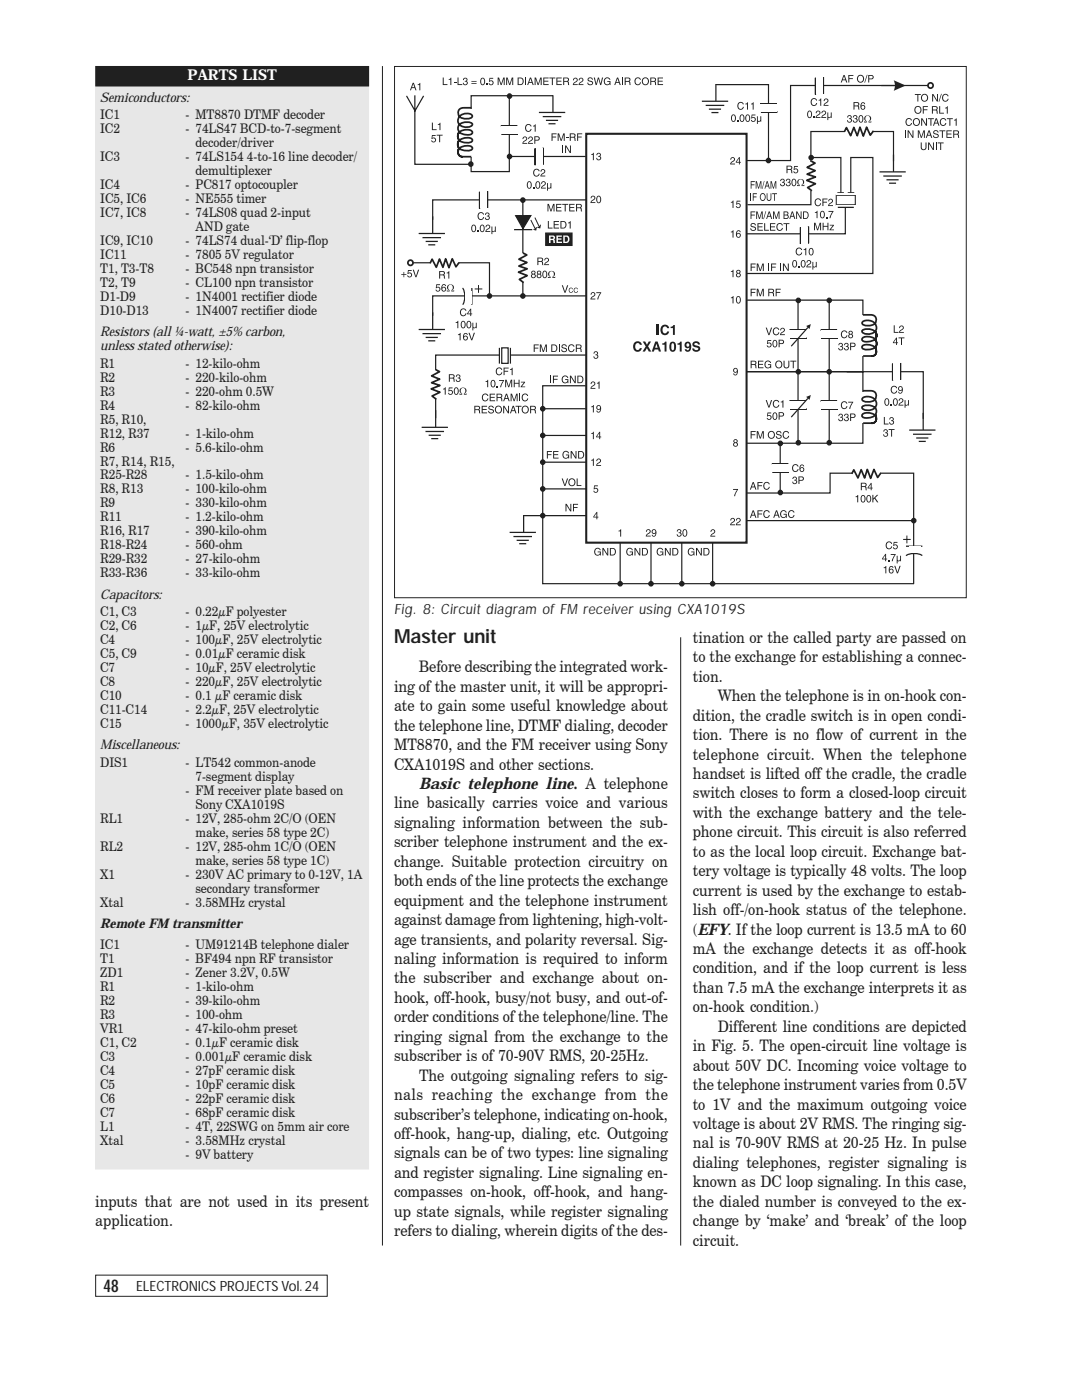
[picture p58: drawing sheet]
<svg xmlns="http://www.w3.org/2000/svg" width="216mm" height="279mm" viewBox="0 0 216 279" stroke-linecap="round" stroke-linejoin="round" font-family="sans-serif">
<defs><g id="words">
<text font-size="3.9" fill="#231f20" x="78.6" y="128.3">Master unit</text>
<text font-size="3.5" fill="#231f20" x="20.7" y="257.8">48</text>
<g font-size="3.2" fill="#231f20">
<text x="138.3" y="128.3">tination or the called party are passed on</text>
<text x="83.6" y="134.2">Before describing the integrated work-</text>
<text x="138.3" y="132.2">to the exchange for establishing a connec-</text>
<text x="138.3" y="136.1">tion.</text>
<text x="78.6" y="138.1">ing of the master unit, it will be appropri-</text>
<text x="78.6" y="141.9">ate to gain some useful knowledge about</text>
<text x="138.3" y="143.8">dition, the cradle switch is in open condi-</text>
<text x="143.2" y="140">When the telephone is in on-hook con-</text>
<text x="78.6" y="145.8">the telephone line, DTMF dialing, decoder</text>
<text x="78.6" y="149.7">MT8870, and the FM receiver using Sony</text>
<text x="138.3" y="147.7">tion. There is no flow of current in the</text>
<text x="78.6" y="153.6">CXA1019S and other sections.</text>
<text x="138.3" y="151.6">telephone circuit. When the telephone</text>
<text x="138.3" y="155.5">handset is lifted off the cradle, the cradle</text>
<text x="78.6" y="161.3">line basically carries voice and various</text>
<text x="83.6" y="157.5">Basic telephone line. A telephone</text>
<text x="138.3" y="159.3">switch closes to form a closed-loop circuit</text>
<text x="78.6" y="165.2">signaling information between the sub-</text>
<text x="138.3" y="163.2">with the exchange battery and the tele-</text>
<text x="138.3" y="167.1">phone circuit. This circuit is also referred</text>
<text x="78.6" y="169.1">scriber telephone instrument and the ex-</text>
<text x="78.6" y="173">change. Suitable protection circuitry on</text>
<text x="138.3" y="171">to as the local loop circuit. Exchange bat-</text>
<text x="78.6" y="176.9">both ends of the line protects the exchange</text>
<text x="138.3" y="174.9">tery voltage is typically 48 volts. The loop</text>
<text x="138.3" y="178.7">current is used by the exchange to estab-</text>
<text x="78.6" y="180.7">equipment and the telephone instrument</text>
<text x="78.6" y="184.6">against damage from lightening, high-volt-</text>
<text x="138.3" y="182.6">lish off-/on-hook status of the telephone.</text>
<text x="78.6" y="188.5">age transients, and polarity reversal. Sig-</text>
<text x="138.3" y="190.4">mA the exchange detects it as off-hook</text>
<text x="138.3" y="186.5">(EFY. If the loop current is 13.5 mA to 60</text>
<text x="78.6" y="192.4">naling information is required to inform</text>
<text x="78.6" y="196.3">the subscriber and exchange about on-</text>
<text x="138.3" y="194.3">condition, and if the loop current is less</text>
<text x="78.6" y="200.1">hook, off-hook, busy/not busy, and out-of-</text>
<text x="138.3" y="198.1">than 7.5 mA the exchange interprets it as</text>
<text x="138.3" y="202">on-hook condition.)</text>
<text x="78.6" y="204">order conditions of the telephone/line. The</text>
<text x="78.6" y="207.9">ringing signal from the exchange to the</text>
<text x="138.3" y="209.8">in Fig. 5. The open-circuit line voltage is</text>
<text x="143.2" y="205.9">Different line conditions are depicted</text>
<text x="78.6" y="211.8">subscriber is of 70-90V RMS, 20-25Hz.</text>
<text x="83.6" y="215.7">The outgoing signaling refers to sig-</text>
<text x="138.3" y="213.7">about 50V DC. Incoming voice voltage to</text>
<text x="78.6" y="219.5">nals reaching the exchange from the</text>
<text x="138.3" y="217.6">the telephone instrument varies from 0.5V</text>
<text x="138.3" y="221.4">to 1V and the maximum outgoing voice</text>
<text x="78.6" y="223.4">subscriber’s telephone, indicating on-hook,</text>
<text x="78.6" y="227.3">off-hook, hang-up, dialing, etc. Outgoing</text>
<text x="138.3" y="225.3">voltage is about 2V RMS. The ringing sig-</text>
<text x="78.6" y="231.2">signals can be of two types: line signaling</text>
<text x="138.3" y="229.2">nal is 70-90V RMS at 20-25 Hz. In pulse</text>
<text x="138.3" y="233.1">dialing telephones, register signaling is</text>
<text x="78.6" y="235.1">and register signaling. Line signaling en-</text>
<text x="78.6" y="238.9">compasses on-hook, off-hook, and hang-</text>
<text x="138.3" y="237">known as DC loop signaling. In this case,</text>
<text x="19" y="240.9">inputs that are not used in its present</text>
<text x="19" y="244.8">application.</text>
<text x="78.6" y="242.8">up state signals, while register signaling</text>
<text x="138.3" y="240.8">the dialed number is conveyed to the ex-</text>
<text x="138.3" y="244.7">change by ‘make’ and ‘break’ of the loop</text>
<text x="78.6" y="246.7">refers to dialing, wherein digits of the des-</text>
<text x="138.3" y="248.6">circuit.</text>
</g>
<text font-size="3" fill="#fff" x="37.4" y="16">PARTS LIST</text>
<g font-size="2.8" fill="#231f20">
<text x="78.6" y="122.6">Fig. 8: Circuit diagram of FM receiver using CXA1019S</text>
<text x="27.2" y="257.7">ELECTRONICS PROJECTS Vol. 24</text>
</g>
<g font-size="2.6" fill="#231f20">
<text x="20" y="20.3">Semiconductors:</text>
<text x="20" y="23.8">IC1</text>
<text x="37" y="23.8">- MT8870 DTMF decoder</text>
<text x="20" y="26.6">IC2</text>
<text x="37" y="26.6">- 74LS47 BCD-to-7-segment</text>
<text x="39" y="29.4">decoder/driver</text>
<text x="20" y="32.2">IC3</text>
<text x="37" y="32.2">- 74LS154 4-to-16 line decoder/</text>
<text x="39" y="35">demultiplexer</text>
<text x="20" y="37.8">IC4</text>
<text x="20" y="40.5">IC5, IC6</text>
<text x="37" y="40.5">- NE555 timer</text>
<text x="37" y="37.8">- PC817 optocoupler</text>
<text x="20" y="43.3">IC7, IC8</text>
<text x="37" y="43.3">- 74LS08 quad 2-input</text>
<text x="39" y="46.1">AND gate</text>
<text x="20" y="48.9">IC9, IC10</text>
<text x="20" y="51.7">IC11</text>
<text x="37" y="48.9">- 74LS74 dual-‘D’ flip-flop</text>
<text x="37" y="51.7">- 7805 5V regulator</text>
<text x="20" y="54.5">T1, T3-T8</text>
<text x="20" y="57.3">T2, T9</text>
<text x="37" y="54.5">- BC548 npn transistor</text>
<text x="37" y="57.3">- CL100 npn transistor</text>
<text x="20" y="60">D1-D9</text>
<text x="20" y="62.8">D10-D13</text>
<text x="37" y="62.8">- 1N4007 rectifier diode</text>
<text x="37" y="60">- 1N4001 rectifier diode</text>
<text x="20" y="67.1">Resistors (all ¼-watt, ±5% carbon,</text>
<text x="20" y="69.9">unless stated otherwise):</text>
<text x="20" y="73.4">R1</text>
<text x="20" y="76.2">R2</text>
<text x="37" y="73.4">- 12-kilo-ohm</text>
<text x="37" y="76.2">- 220-kilo-ohm</text>
<text x="20" y="79">R3</text>
<text x="20" y="81.8">R4</text>
<text x="37" y="79">- 220-ohm 0.5W</text>
<text x="37" y="81.8">- 82-kilo-ohm</text>
<text x="20" y="84.5">R5, R10,</text>
<text x="20" y="87.3">R12, R37</text>
<text x="37" y="87.3">- 1-kilo-ohm</text>
<text x="20" y="90.1">R6</text>
<text x="20" y="92.9">R7, R14, R15,</text>
<text x="20" y="95.7">R25-R28</text>
<text x="37" y="90.1">- 5.6-kilo-ohm</text>
<text x="37" y="95.7">- 1.5-kilo-ohm</text>
<text x="20" y="98.5">R8, R13</text>
<text x="20" y="101.3">R9</text>
<text x="37" y="98.5">- 100-kilo-ohm</text>
<text x="37" y="101.3">- 330-kilo-ohm</text>
<text x="20" y="104.1">R11</text>
<text x="20" y="106.8">R16, R17</text>
<text x="37" y="106.8">- 390-kilo-ohm</text>
<text x="37" y="104.1">- 1.2-kilo-ohm</text>
<text x="20" y="109.6">R18-R24</text>
<text x="20" y="112.4">R29-R32</text>
<text x="37" y="109.6">- 560-ohm</text>
<text x="37" y="112.4">- 27-kilo-ohm</text>
<text x="20" y="115.2">R33-R36</text>
<text x="20" y="119.5">Capacitors:</text>
<text x="37" y="115.2">- 33-kilo-ohm</text>
<text x="20" y="123">C1, C3</text>
<text x="20" y="125.8">C2, C6</text>
<text x="37" y="123">- 0.22μF polyester</text>
<text x="37" y="125.8">- 1μF, 25V electrolytic</text>
<text x="20" y="131.3">C5, C9</text>
<text x="20" y="128.6">C4</text>
<text x="37" y="131.3">- 0.01μF ceramic disk</text>
<text x="37" y="128.6">- 100μF, 25V electrolytic</text>
<text x="20" y="134.1">C7</text>
<text x="20" y="136.9">C8</text>
<text x="37" y="136.9">- 220μF, 25V electrolytic</text>
<text x="37" y="134.1">- 10μF, 25V electrolytic</text>
<text x="20" y="139.7">C10</text>
<text x="20" y="142.5">C11-C14</text>
<text x="37" y="142.5">- 2.2μF, 25V electrolytic</text>
<text x="37" y="139.7">- 0.1 μF ceramic disk</text>
<text x="20" y="145.3">C15</text>
<text x="20" y="149.6">Miscellaneous:</text>
<text x="37" y="145.3">- 1000μF, 35V electrolytic</text>
<text x="20" y="153.1">DIS1</text>
<text x="37" y="153.1">- LT542 common-anode</text>
<text x="39" y="155.8">7-segment display</text>
<text x="37" y="158.6">- FM receiver plate based on</text>
<text x="39" y="161.4">Sony CXA1019S</text>
<text x="20" y="164.2">RL1</text>
<text x="37" y="164.2">- 12V, 285-ohm 2C/O (OEN</text>
<text x="39" y="167">make, series 58 type 2C)</text>
<text x="20" y="169.8">RL2</text>
<text x="37" y="169.8">- 12V, 285-ohm 1C/O (OEN</text>
<text x="39" y="172.6">make, series 58 type 1C)</text>
<text x="20" y="175.4">X1</text>
<text x="37" y="175.4">- 230V AC primary to 0-12V, 1A</text>
<text x="39" y="178.1">secondary transformer</text>
<text x="20" y="180.9">Xtal</text>
<text x="20" y="185.2">Remote FM transmitter</text>
<text x="37" y="180.9">- 3.58MHz crystal</text>
<text x="20" y="189.5">IC1</text>
<text x="37" y="189.5">- UM91214B telephone dialer</text>
<text x="20" y="192.3">T1</text>
<text x="20" y="195.1">ZD1</text>
<text x="20" y="197.9">R1</text>
<text x="37" y="197.9">- 1-kilo-ohm</text>
<text x="37" y="192.3">- BF494 npn RF transistor</text>
<text x="37" y="195.1">- Zener 3.2V, 0.5W</text>
<text x="20" y="200.6">R2</text>
<text x="20" y="203.4">R3</text>
<text x="37" y="200.6">- 39-kilo-ohm</text>
<text x="37" y="203.4">- 100-ohm</text>
<text x="20" y="206.2">VR1</text>
<text x="20" y="209">C1, C2</text>
<text x="37" y="209">- 0.1μF ceramic disk</text>
<text x="37" y="206.2">- 47-kilo-ohm preset</text>
<text x="20" y="211.8">C3</text>
<text x="20" y="214.6">C4</text>
<text x="37" y="211.8">- 0.001μF ceramic disk</text>
<text x="37" y="214.6">- 27pF ceramic disk</text>
<text x="20" y="217.4">C5</text>
<text x="20" y="220.2">C6</text>
<text x="37" y="217.4">- 10pF ceramic disk</text>
<text x="37" y="220.2">- 22pF ceramic disk</text>
<text x="20" y="222.9">C7</text>
<text x="20" y="225.7">L1</text>
<text x="37" y="222.9">- 68pF ceramic disk</text>
<text x="37" y="225.7">- 4T, 22SWG on 5mm air core</text>
<text x="20" y="228.5">Xtal</text>
<text x="37" y="231.3">- 9V battery</text>
<text x="37" y="228.5">- 3.58MHz crystal</text>
</g>
</g></defs>
<path d="M19.1 254.5h46.2v4.2h-46.2z" fill="none" stroke="#231f20" stroke-width=".2"/>
<path d="M19.1 13.3h54.5v220h-54.5z" fill="#e6e7e8"/>
<path d="M19.1 13.3h54.5v220h-54.5z" fill="none" stroke="#e6e7e8" stroke-width=".2"/>
<path d="M19.1 13.3h54.5v3.9h-54.5z" fill="#231f20"/>
<path d="M19.1 13.3h54.5v3.9h-54.5z" fill="none" stroke="#231f20" stroke-width=".2"/>
<path d="M117 26.7h32v81.6h-32zM131.3 64.8v2" fill="none" stroke="#231f20" stroke-width=".41"/>
<g fill="#231f20">
<path d="M132 65.1a.86 .86 0 0 1 .9-.3 .86 .86 0 0 1 .6 .7h-.4v-.1a.45 .45 0 0 0-.5-.2 .45 .45 0 0 0-.4 .3 .63 .63 0 0 0 0 .7 .63 .63 0 0 0 .7 .3l.2-.3h.4a.89 .89 0 0 1-1 .7 .89 .89 0 0 1-.7-1.1z" fill-rule="evenodd"/>
<path d="M133.8 65.2l.4-.1 .1-.2h.4v1.9h-.4v-1.3h-.5z" fill-rule="evenodd"/>
<path d="M126.6 68.4a.86 .86 0 0 1 .9-.3 .86 .86 0 0 1 .6 .7h-.4l-.1-.1a.45 .45 0 0 0-.4-.2 .45 .45 0 0 0-.4 .3 .63 .63 0 0 0 0 .7 .63 .63 0 0 0 .6 .3l.3-.3h.4a.89 .89 0 0 1-1.1 .7 .89 .89 0 0 1-.7-1z" fill-rule="evenodd"/>
<path d="M128.3 68.2h.4l.4 .6 .3-.6h.5l-.6 .9 .7 1.1h-.5l-.4-.7-.4 .7h-.5l.6-1.1z" fill-rule="evenodd"/>
<path d="M130.7 68.2l-.7 2h.5l.1-.5h.7l.2 .5h.4l-.7-2zM131 68.6l.2 .8h-.5z" fill-rule="evenodd"/>
<path d="M132.1 68.5h.4l.2-.3h.3v2h-.4v-1.4h-.5z" fill-rule="evenodd"/>
<path d="M133.7 68.4a1.15 1.15 0 0 0 .5 1.8h.3a1.41 1.41 0 0 0 0-2h-.6zM134.1 68.6l.1-.1a1.03 1.03 0 0 1 0 1.4 .95 .95 0 0 1-.1-1.3z" fill-rule="evenodd"/>
<path d="M135.2 68.5h.3l.2-.3h.3v2h-.4v-1.4h-.4z" fill-rule="evenodd"/>
<path d="M137 68.9a.33 .33 0 0 1 .6 0 .33 .33 0 0 1-.6 0zM136.8 68.4a.63 .63 0 0 0-.1 .8 .63 .63 0 0 0 .8 .1l-.1 .5-.8-.1a.63 .63 0 0 0 .7 .5 .63 .63 0 0 0 .6-.5 1.5 1.5 0 0 0-.3-1.4l-.4-.1z" fill-rule="evenodd"/>
<path d="M138.3 68.3a.79 .79 0 0 1 .8-.2 .79 .79 0 0 1 .6 .7h-.4l-.2-.3h-.4l-.2 .2 .2 .2a.86 .86 0 0 1 1 .7 .82 .82 0 0 1-.8 .6 .82 .82 0 0 1-.8-.7h.4l.2 .3 .2 .1 .4-.1v-.3l-.5-.2a.59 .59 0 0 1-.6-.3 .59 .59 0 0 1 .1-.7z" fill-rule="evenodd"/>
</g>
<path d="M94 19.1h7.6v15.1h-7.6zM101.5 31.2h15.4" fill="none" stroke="#231f20" stroke-width=".24"/>
<path d="M93.2 21.8h2v9.4h-2z" fill="#fff"/>
<path d="M91.6 26.3a1.34 1.34 0 0 0 0 1.7 1.26 1.26 0 0 0 0 1.6 1.03 1.03 0 0 0-.2 1.1 1.03 1.03 0 0 0 .9 .6h1.7M91.7 29.6a2.4 2.4 0 0 1 2.4-.3l.2 .3a1.38 1.38 0 0 1-1.8 .4zM91.7 23.3a2.02 2.02 0 0 1 2.4-.4l.1 .3a1.61 1.61 0 0 1-2.2 .3zM91.7 24.9a2.32 2.32 0 0 1 2.4-.3l.2 .2a1.79 1.79 0 0 1-2.6 .1zM91.7 26.4a2.3 2.3 0 0 1 2.4-.3l.2 .3a1.34 1.34 0 0 1-1.8 .4zM91.7 28a2.34 2.34 0 0 1 2.4-.3l.2 .3a1.42 1.42 0 0 1-1.8 .4zM94.1 21.5h-1.6a1.05 1.05 0 0 0-1 .6 1.05 1.05 0 0 0 .2 1.2 1.24 1.24 0 0 0 0 1.5 1.21 1.21 0 0 0-.1 1.5 1.38 1.38 0 0 0 .1 1.7 1.23 1.23 0 0 0-.1 1.6 1.03 1.03 0 0 0-.2 1.1 1.03 1.03 0 0 0 1 .6" fill="none" stroke="#231f20" stroke-width=".35"/>
<path d="M81.1 19.1l1.7 3 1.7-3M82.8 19v13.8h11.2M101.8 19.1h8.5" fill="none" stroke="#231f20" stroke-width=".24"/>
<path d="M110.3 19v3.3M99.9 25.1h3.3M100.1 26.7h3.2M107.5 22.4h5.3M108.3 23.3h3.7M108.9 24h2.5M109.4 24.7h1.4" fill="none" stroke="#231f20" stroke-width=".25"/>
<path d="M100 25.3h3.3v1.4h-3.3z" fill="#fff"/>
<g fill="#231f20">
<path d="M105 25a.64 .64 0 0 1 1.1 .2h-.2l-.1-.2a.47 .47 0 0 0-.8 .2 .64 .64 0 0 0 .5 .9l.3-.1 .1-.3h.2a.66 .66 0 0 1-.8 .6 .66 .66 0 0 1-.5-.8z" fill-rule="evenodd"/>
<path d="M106.4 25.1l.5-.3v1.5h-.2v-1.1h-.3z" fill-rule="evenodd"/>
<path d="M104.4 27.4a.48 .48 0 0 1 .7 0 .48 .48 0 0 1-.3 .8l-.4 .3h.8v.2h-1l.2-.4 .6-.6-.3-.3-.2 .1-.1 .3h-.1z" fill-rule="evenodd"/>
<path d="M105.5 27.4a.48 .48 0 0 1 .8 0 .48 .48 0 0 1-.3 .8l-.4 .3h.7v.2h-.9l.1-.4 .6-.6-.2-.3-.2 .1-.1 .3h-.2z" fill-rule="evenodd"/>
<path d="M106.8 27.4h.6l.1 .4-.7 .1zM106.6 27.2v1.5h.2v-.6l.7-.1a.44 .44 0 0 0 .2-.5 .44 .44 0 0 0-.4-.3z" fill-rule="evenodd"/>
<path d="M86.2 24.5h.2v1.3h.7v.2h-.9z" fill-rule="evenodd"/>
<path d="M87.4 24.8l.5-.3v1.5h-.2v-1.1h-.3z" fill-rule="evenodd"/>
<path d="M86.2 26.9h.7v.2h-.6v.4h.1a.49 .49 0 0 1 .6 .2 .49 .49 0 0 1-.2 .6l-.5 .1-.3-.4 .3 .2a.32 .32 0 0 0 .4 0 .32 .32 0 0 0 0-.5 .32 .32 0 0 0-.5 0h-.1z" fill-rule="evenodd"/>
<path d="M87.1 26.9h1.2v.2h-.5v1.3h-.2v-1.3h-.5z" fill-rule="evenodd"/>
<path d="M82.4 16.5l-.6 1.5h.2l.2-.4h.5l.2 .4h.2l-.5-1.5zM82.5 16.7l.2 .7h-.5z" fill-rule="evenodd"/>
<path d="M83.3 16.8l.6-.2v1.4h-.2v-1h-.4z" fill-rule="evenodd"/>
</g>
<g fill="#231f20" stroke="#231f20" stroke-width=".25">
<circle cx="101.7" cy="19.2" r=".43"/>
<circle cx="101.7" cy="31.2" r=".43"/>
<circle cx="93.9" cy="32.7" r=".43"/>
</g>
<path d="M106.8 29.6v3.4M108.4 29.5v3.3" fill="none" stroke="#231f20" stroke-width=".25"/>
<path d="M106.9 29.6h1.4v3.3h-1.4z" fill="#fff"/>
<g fill="#231f20">
<path d="M106.6 33.9a.64 .64 0 0 1 1.1 .3h-.2l-.1-.2a.47 .47 0 0 0-.7 .1 .64 .64 0 0 0 .4 1l.3-.2 .1-.2h.2a.66 .66 0 0 1-.8 .5 .66 .66 0 0 1-.5-.7z" fill-rule="evenodd"/>
<path d="M108 33.9a.48 .48 0 0 1 .7 .1 .48 .48 0 0 1-.3 .7l-.4 .3h.8v.2h-1l.2-.4 .6-.6-.3-.3-.2 .1-.1 .3h-.1z" fill-rule="evenodd"/>
<path d="M105.4 36.4l.2-.1a.73 .73 0 0 1 0 1.2 .72 .72 0 0 1-.2-1.1zM105.4 36.2l-.3 .7a.54 .54 0 0 0 .5 .8 .54 .54 0 0 0 .5-.8 .56 .56 0 0 0-.2-.6 .56 .56 0 0 0-.5-.1z" fill-rule="evenodd"/>
<path d="M107.1 36.4l.2-.1a.73 .73 0 0 1 0 1.2 .72 .72 0 0 1-.2-1.1zM107.1 36.2l-.3 .7a.54 .54 0 0 0 .5 .8 .54 .54 0 0 0 .5-.8 .56 .56 0 0 0-.2-.6 .56 .56 0 0 0-.5-.1z" fill-rule="evenodd"/>
<path d="M108.1 36.3a.48 .48 0 0 1 .8 .1 .48 .48 0 0 1-.4 .7l-.4 .4h.8v.1h-1l.2-.4 .6-.6-.3-.3-.2 .1v.3h-.2z" fill-rule="evenodd"/>
<path d="M109.2 36.5h.1v.8l.2 .2 .3-.2v-.8h.2v1.1h-.2v-.1l-.1 .1h-.4v.5h-.1z" fill-rule="evenodd"/>
<path d="M110.1 26.6h1v.2h-.8v.5h.7v.1h-.7v.7h-.2z" fill-rule="evenodd"/>
<path d="M111.3 26.6h.3l.4 1.3 .4-1.3h.3v1.5h-.2v-1.2l-.4 1.2h-.2l-.4-1.2v1.2h-.2z" fill-rule="evenodd"/>
<path d="M113.7 26.6v1.5h.2v-.6h.6l.2 .6h.2l-.3-.7 .2-.2v-.4zM113.9 26.8h.6l.1 .4-.7 .1z" fill-rule="evenodd"/>
<path d="M115.2 26.6h1v.2h-.8v.5h.7v.1h-.7v.7h-.2z" fill-rule="evenodd"/>
<path d="M112.8 29h.2l.7 1.2v-1.2h.2v1.5h-.2l-.7-1.2-.1 1.2h-.1z" fill-rule="evenodd"/>
</g>
<g fill="#231f20">
<path d="M106.4 37.4h.2v.2h-.2z"/>
<path d="M112.9 27.4h.5v.2h-.5z"/>
<path d="M112.2 29h.2v1.5h-.2z"/>
</g>
<path d="M117.1 39.9h-30.8v4" fill="none" stroke="#231f20" stroke-width=".24"/>
<path d="M95.7 38.3v3.3M97.3 38.2v3.3M83.5 46.6h5.3M84.3 47.4h3.7M84.9 48.2h2.5M85.5 48.9h1.4M86.3 43.2v3.3" fill="none" stroke="#231f20" stroke-width=".25"/>
<path d="M95.8 38.2h1.4v3.4h-1.4z" fill="#fff"/>
<g fill="#231f20">
<path d="M95.5 42.6a.64 .64 0 0 1 1.1 .2h-.2l-.1-.2a.47 .47 0 0 0-.7 .2 .64 .64 0 0 0 .4 .9l.3-.1 .1-.3h.2a.66 .66 0 0 1-.8 .6 .66 .66 0 0 1-.5-.8z" fill-rule="evenodd"/>
<path d="M97 42.5l.2-.1 .4 .2 .1 .2-.2 .3 .1 .1a.44 .44 0 0 1-.1 .6l-.4 .1-.3-.3-.1-.2h.2l.1 .3 .2 .1 .3-.3v-.2l-.4-.1v-.2l.4-.1-.1-.3h-.3l-.1 .3h-.2z" fill-rule="evenodd"/>
<path d="M94.3 45.1l.2-.1a.73 .73 0 0 1 0 1.2 .72 .72 0 0 1-.2-1.1zM94.3 44.9l-.3 .7a.54 .54 0 0 0 .5 .7 .54 .54 0 0 0 .5-.7 .56 .56 0 0 0-.2-.6 .56 .56 0 0 0-.5-.1z" fill-rule="evenodd"/>
<path d="M96.1 45.1l.1-.1a.73 .73 0 0 1 0 1.2 .72 .72 0 0 1-.1-1.1zM96 44.9l-.3 .7a.54 .54 0 0 0 .5 .7 .54 .54 0 0 0 .5-.7 .56 .56 0 0 0-.1-.6 .56 .56 0 0 0-.6-.1z" fill-rule="evenodd"/>
<path d="M97 45a.48 .48 0 0 1 .8 0 .48 .48 0 0 1-.4 .8l-.4 .3h.8v.2h-1l.2-.5 .6-.5-.3-.3-.1 .1-.1 .3h-.2z" fill-rule="evenodd"/>
<path d="M98.1 45.2h.1v.7l.3 .3 .2-.2v-.8h.2v1.1h-.1v-.2l-.2 .2h-.4v.4h-.1z" fill-rule="evenodd"/>
</g>
<path d="M95.3 46.1h.2v.2h-.2z" fill="#231f20"/>
<path d="M104.3 39.9v19.2M117.1 59h-30.8v4" fill="none" stroke="#231f20" stroke-width=".24"/>
<path d="M83.5 65.8h5.3M84.3 66.6h3.7M84.9 67.3h2.5M85.5 68h1.4M86.3 62.3v3.3" fill="none" stroke="#231f20" stroke-width=".25"/>
<g fill="#fff">
<path d="M103.7 50.7h1.4v5.6h-1.4z"/>
<path d="M103.6 50.7h1.3v5.6h-1.3z"/>
</g>
<path d="M104.3 50.5l.8 .4-1.6 .8 1.7 .7-1.7 .7 1.7 .5-1.7 .7 1.7 .7-1.6 .8 .9 .6" fill="none" stroke="#231f20" stroke-width=".35"/>
<g fill="#231f20" stroke="#231f20" stroke-width=".25">
<circle cx="104.3" cy="39.9" r=".43"/>
<circle cx="104.3" cy="59.1" r=".43"/>
</g>
<g fill="#231f20">
<path d="M107.2 51.4v1.5h.2v-.6h.7l.1 .6h.2l-.2-.7 .2-.2-.1-.4zM107.4 51.6h.6l.1 .4-.7 .1z" fill-rule="evenodd"/>
<path d="M108.7 51.6a.48 .48 0 0 1 .8 0 .48 .48 0 0 1-.3 .8l-.4 .3h.8v.2h-1l.1-.4 .7-.6-.3-.3-.2 .1-.1 .3h-.2z" fill-rule="evenodd"/>
<path d="M106.2 54.1l-.2 .3 .2 .3-.2 .2a.45 .45 0 0 0 .4 .6l.5-.2v-.4l-.2-.2 .2-.3-.2-.3zM106.1 55.1a.3 .3 0 0 1 .6 0 .3 .3 0 0 1-.6 0zM106.2 54.3h.4v.3h-.3z" fill-rule="evenodd"/>
<path d="M107.3 54.1l-.2 .3 .2 .3-.2 .2a.45 .45 0 0 0 .5 .6l.4-.2v-.4l-.2-.2 .2-.3-.2-.3zM107.3 55.1a.3 .3 0 0 1 .6 0 .3 .3 0 0 1-.6 0zM107.4 54.3h.4l-.1 .3h-.3z" fill-rule="evenodd"/>
<path d="M108.5 54.2h.2a.73 .73 0 0 1 0 1.2 .72 .72 0 0 1-.2-1.2zM108.5 54.1l-.3 .7a.54 .54 0 0 0 .5 .7 .54 .54 0 0 0 .5-.7 .56 .56 0 0 0-.2-.6 .56 .56 0 0 0-.5-.1z" fill-rule="evenodd"/>
<path d="M109.5 54.2a.68 .68 0 0 1 1.1 .1 .68 .68 0 0 1-.3 1l.5-.1v.3h-.6v-.3a.55 .55 0 0 0 .3-.8 .55 .55 0 0 0-.9 0 .55 .55 0 0 0 .3 .8v.3h-.6v-.3l.5 .1a.66 .66 0 0 1-.3-1.1z" fill-rule="evenodd"/>
</g>
<path d="M102.9 43h3l-1.5 2.6z" fill-rule="evenodd" fill="#231f20" stroke="#231f20" stroke-width=".25"/>
<path d="M102.6 45.8h3.6" fill="none" stroke="#231f20" stroke-width=".25"/>
<path d="M105.9 43.9l1 2M106.7 43.4l1 2.1M107 45.3l-.1 .6-.4-.1M107.9 44.9l-.2 .6-.5-.2" fill="none" stroke="#231f20" stroke-width=".2"/>
<g fill="#231f20">
<path d="M109.3 44.1h.2v1.3h.8v.2h-1z" fill-rule="evenodd"/>
<path d="M110.5 44.1h1v.2h-.8v.4h.8v.2h-.8v.5h.9v.2h-1.1z" fill-rule="evenodd"/>
<path d="M111.8 44.1v1.5h.6a.76 .76 0 0 0 .6-.7 .76 .76 0 0 0-.6-.8zM112 44.3h.4a.6 .6 0 0 1 .4 .6 .6 .6 0 0 1-.4 .5h-.4z" fill-rule="evenodd"/>
<path d="M113.3 44.4l.6-.3v1.5h-.2v-1h-.4z" fill-rule="evenodd"/>
</g>
<path d="M82.4 52.4h15.3v6.6" fill="none" stroke="#231f20" stroke-width=".24"/>
<circle cx="81.9" cy="52.4" r=".52" fill="none" stroke="#231f20" stroke-width=".35"/>
<g fill="#fff">
<path d="M86 51.7h5.5v1.5h-5.5z"/>
<path d="M86 52h5.5v1.3h-5.5z"/>
</g>
<path d="M91.6 52.4l-.6 .9-.8-1.7-.6 1.8-.7-1.8-.5 1.8-.7-1.7-.6 1.7-.9-1.7-.4 .8" fill="none" stroke="#231f20" stroke-width=".35"/>
<g fill="#231f20">
<path d="M87.6 54.1v1.5h.2v-.6h.7l.1 .6h.2l-.2-.7 .2-.2-.1-.4zM87.8 54.3h.6l.1 .4-.7 .1z" fill-rule="evenodd"/>
<path d="M89.1 54.4l.6-.3v1.5h-.2v-1h-.4z" fill-rule="evenodd"/>
<path d="M87.1 56.7h.7v.2h-.6l-.1 .4 .1-.1a.49 .49 0 0 1 .6 .3 .49 .49 0 0 1-.1 .6l-.5 .1-.3-.4 .2 .1a.32 .32 0 0 0 .5 0 .32 .32 0 0 0 0-.4 .32 .32 0 0 0-.5 0h-.1z" fill-rule="evenodd"/>
<path d="M88.3 56.8a.75 .75 0 0 0-.3 .8 .75 .75 0 0 0 .8 .6 .48 .48 0 0 0 .2-.7 .48 .48 0 0 0-.7-.2l-.1 .1 .2-.4 .2-.1 .4 .2-.2-.4zM88.3 57.7a.31 .31 0 0 1 .6 0 .31 .31 0 0 1-.6 0z" fill-rule="evenodd"/>
<path d="M89.4 56.9a.68 .68 0 0 1 1.1 .1 .68 .68 0 0 1-.4 1l.5-.1v.3h-.5v-.3a.55 .55 0 0 0 .2-.9 .55 .55 0 0 0-.9 0 .55 .55 0 0 0 .3 .9v.3h-.5v-.3l.4 .1a.66 .66 0 0 1-.2-1.1z" fill-rule="evenodd"/>
</g>
<circle cx="97.7" cy="59.1" r=".43" fill="#231f20" stroke="#231f20" stroke-width=".25"/>
<path d="M92.8 58.2h1.2v2.4h-1.2z" fill="#fff"/>
<path d="M92.3 57.5a3.3 3.3 0 0 1 0 3.3M94.2 57.5v3.3" fill="none" stroke="#231f20" stroke-width=".25"/>
<path d="M94.7 57.7h1.5M95.5 56.9v1.5" fill="none" stroke="#231f20" stroke-width=".2"/>
<path d="M92.8 58.2h1.2v2.4h-1.2z" fill="#fff"/>
<g fill="#231f20">
<path d="M92 61.8a.64 .64 0 0 1 1.1 .2h-.2l-.1-.2a.47 .47 0 0 0-.8 .2 .64 .64 0 0 0 .5 .9l.3-.1 .1-.3h.2a.66 .66 0 0 1-.8 .6 .66 .66 0 0 1-.5-.8z" fill-rule="evenodd"/>
<path d="M93.9 61.6l-.7 1.1h.6v.4h.2v-.4h.2v-.1h-.2v-1zM93.8 61.9v.7h-.4z" fill-rule="evenodd"/>
<path d="M90.9 64.3l.6-.3v1.5h-.2v-1h-.4z" fill-rule="evenodd"/>
<path d="M92.3 64.3l.1-.1a.73 .73 0 0 1 0 1.2 .72 .72 0 0 1-.1-1.1zM92.2 64.1l-.3 .7a.54 .54 0 0 0 .5 .7 .54 .54 0 0 0 .5-.7 .56 .56 0 0 0-.1-.6 .56 .56 0 0 0-.6-.1z" fill-rule="evenodd"/>
<path d="M93.4 64.3l.2-.1a.73 .73 0 0 1 0 1.2 .72 .72 0 0 1-.2-1.1zM93.3 64.1l-.2 .7a.54 .54 0 0 0 .5 .7 .54 .54 0 0 0 .4-.7 .56 .56 0 0 0-.1-.6 .56 .56 0 0 0-.6-.1z" fill-rule="evenodd"/>
<path d="M94.3 64.4h.1v.7l.2 .3 .3-.2v-.8h.2v1.1h-.1v-.2l-.2 .2h-.4v.4h-.1z" fill-rule="evenodd"/>
<path d="M91.4 66.7l.5-.3v1.5h-.2v-1h-.3z" fill-rule="evenodd"/>
<path d="M92.7 66.5a.75 .75 0 0 0-.4 .9 .75 .75 0 0 0 .8 .5 .48 .48 0 0 0 .2-.6 .48 .48 0 0 0-.6-.3l-.1 .2 .1-.5 .2-.1 .4 .2-.2-.3zM92.6 67.5a.31 .31 0 0 1 .6 0 .31 .31 0 0 1-.6 0z" fill-rule="evenodd"/>
<path d="M93.5 66.4h.2l.4 1.3 .4-1.3h.3l-.6 1.5h-.2z" fill-rule="evenodd"/>
</g>
<path d="M117.1 70.9h-30.2v12.6" fill="none" stroke="#231f20" stroke-width=".24"/>
<path d="M84.1 85.3h5.3M84.9 86.1h3.7M85.5 86.9h2.5M86 87.5h1.4M86.9 81.8v3.4" fill="none" stroke="#231f20" stroke-width=".25"/>
<path d="M99.6 70.1h2.2v1.6h-2.2z" fill="#fff"/>
<path d="M99.6 69.4v3.2M100.1 69.4h1.3v3.1h-1.3zM101.9 69.4v3.2" fill="none" stroke="#231f20" stroke-width=".24"/>
<g fill="#231f20">
<path d="M99.1 73.5a.64 .64 0 0 1 1.1 .3h-.2l-.1-.2a.47 .47 0 0 0-.7 .2 .64 .64 0 0 0 .4 .9l.3-.1 .1-.3h.2a.66 .66 0 0 1-.7 .6 .66 .66 0 0 1-.6-.8z" fill-rule="evenodd"/>
<path d="M100.5 73.4h1v.1h-.8v.5h.7v.2h-.7v.7h-.2z" fill-rule="evenodd"/>
<path d="M101.8 73.7l.5-.3v1.5h-.2v-1.1h-.3z" fill-rule="evenodd"/>
<path d="M96.9 76.1l.5-.3v1.5h-.2v-1.1h-.3z" fill-rule="evenodd"/>
<path d="M98.2 76h.2a.73 .73 0 0 1 0 1.2 .72 .72 0 0 1-.2-1.2zM98.1 75.9l-.2 .7a.54 .54 0 0 0 .5 .7 .54 .54 0 0 0 .5-.7 .56 .56 0 0 0-.2-.6 .56 .56 0 0 0-.6-.1z" fill-rule="evenodd"/>
<path d="M99.6 75.8h1l-.6 1.5h-.2l.1-.3 .5-1h-.8z" fill-rule="evenodd"/>
<path d="M100.8 75.8h.3l.4 1.2 .4-1.2h.3v1.5h-.2v-1.3l-.4 1.3h-.2l-.4-1.3v1.3h-.2z" fill-rule="evenodd"/>
<path d="M102.5 75.8h.2v.6h.8v-.6h.2v1.5h-.2v-.7h-.8v.7h-.2z" fill-rule="evenodd"/>
<path d="M103.9 76.2h.9l-.7 .9h.7v.2h-.9l.6-1h-.6z" fill-rule="evenodd"/>
</g>
<path d="M99.1 77.1h.2v.2h-.2z" fill="#231f20"/>
<g fill="#fff">
<path d="M86.3 74h1.4v5.6h-1.4z"/>
<path d="M86.2 74h1.3v5.5h-1.3z"/>
</g>
<path d="M86.9 73.8l.8 .4-1.6 .8 1.6 .7-1.6 .7 1.7 .5-1.8 .7 1.8 .7-1.6 .7 .9 .7" fill="none" stroke="#231f20" stroke-width=".35"/>
<g fill="#231f20">
<path d="M89.6 74.7v1.5h.2v-.7l.6 .1 .1 .6h.3l-.3-.7 .2-.2v-.5zM89.8 74.9h.6l.1 .4-.7 .1z" fill-rule="evenodd"/>
<path d="M91.1 74.8l.3-.1 .4 .2 .1 .2-.2 .3 .1 .1a.44 .44 0 0 1-.1 .7h-.4l-.3-.3-.1-.2h.2l.1 .3 .2 .1 .3-.3v-.2l-.4-.1v-.1l.3-.1v-.4h-.4l-.1 .3h-.1z" fill-rule="evenodd"/>
<path d="M88.4 77.6l.5-.3v1.5h-.2v-1.1h-.3z" fill-rule="evenodd"/>
<path d="M89.6 77.3h.7v.2h-.6l-.1 .4 .2-.1a.49 .49 0 0 1 .5 .3 .49 .49 0 0 1-.1 .6l-.5 .1-.3-.4 .2 .1a.32 .32 0 0 0 .5 0 .32 .32 0 0 0 0-.4 .32 .32 0 0 0-.5 0h-.1z" fill-rule="evenodd"/>
<path d="M90.9 77.5h.1a.73 .73 0 0 1 0 1.1 .72 .72 0 0 1-.1-1.1zM90.8 77.4l-.3 .6a.54 .54 0 0 0 .5 .8 .54 .54 0 0 0 .5-.8 .56 .56 0 0 0-.1-.5 .56 .56 0 0 0-.6-.1z" fill-rule="evenodd"/>
<path d="M91.9 77.5a.68 .68 0 0 1 1.1 .1 .68 .68 0 0 1-.4 1l.5-.1v.3h-.5v-.3a.55 .55 0 0 0 .2-.9 .55 .55 0 0 0-.8 0 .55 .55 0 0 0 .2 .9v.3h-.5v-.3l.4 .1a.66 .66 0 0 1-.2-1.1z" fill-rule="evenodd"/>
<path d="M109.2 40.7h.3l.4 1.3 .5-1.3h.2v1.5h-.1v-1.3l-.5 1.3h-.2l-.4-1.3v1.3h-.2z" fill-rule="evenodd"/>
<path d="M111 40.7h1v.2h-.8v.4h.8v.2h-.8v.5h.9v.2h-1.1z" fill-rule="evenodd"/>
<path d="M112.2 40.7h1.2v.2h-.5v1.3h-.2v-1.3h-.5z" fill-rule="evenodd"/>
<path d="M113.6 40.7h1v.2h-.8v.4h.8v.2h-.8v.5h.9v.2h-1.1z" fill-rule="evenodd"/>
<path d="M114.9 40.7v1.5h.2v-.6h.7l.1 .6h.3l-.3-.7 .2-.2-.1-.4zM115.1 40.9h.7l.1 .4-.8 .1z" fill-rule="evenodd"/>
<path d="M112.1 56.9h.2l.4 1.3 .5-1.3h.2l-.6 1.5h-.2z" fill-rule="evenodd"/>
<path d="M113.7 57.5h.5l.1 .2-.2-.1a.39 .39 0 0 0-.5 .3 .39 .39 0 0 0 .4 .4l.4-.2-.2 .2a.43 .43 0 0 1-.7-.1v-.3z" fill-rule="evenodd"/>
<path d="M114.7 57.5h.4l.2 .2-.2-.1a.39 .39 0 0 0-.5 .3 .39 .39 0 0 0 .4 .4l.3-.2-.1 .2a.43 .43 0 0 1-.7-.1v-.3z" fill-rule="evenodd"/>
<path d="M106.5 68.7h1v.2h-.8v.5h.7v.2h-.7v.6h-.2z" fill-rule="evenodd"/>
<path d="M107.7 68.7h.3l.4 1.3 .4-1.3h.3v1.5h-.2v-1.2l-.4 1.2h-.2l-.4-1.2v1.2h-.2z" fill-rule="evenodd"/>
<path d="M110 68.7v1.5h.6a.76 .76 0 0 0 .6-.7 .76 .76 0 0 0-.6-.8zM110.2 68.9h.4a.6 .6 0 0 1 .4 .6 .6 .6 0 0 1-.4 .6h-.4z" fill-rule="evenodd"/>
<path d="M112.2 68.8h.7l.2 .4-.5-.3-.4 .2 .8 .4a.54 .54 0 0 1-.2 .8 .54 .54 0 0 1-.8-.3v-.2h.2a.38 .38 0 0 0 .4 .3 .38 .38 0 0 0 .3-.4l-.7-.2a.41 .41 0 0 1 0-.7z" fill-rule="evenodd"/>
<path d="M113.5 68.9a.64 .64 0 0 1 1.1 .3h-.2l-.1-.2a.47 .47 0 0 0-.7 .1 .64 .64 0 0 0 .4 1l.3-.1 .1-.3h.2a.66 .66 0 0 1-.7 .6 .66 .66 0 0 1-.6-.8z" fill-rule="evenodd"/>
<path d="M114.9 68.7v1.5h.2v-.6h.7l.1 .6h.2l-.2-.7 .1-.2v-.4zM115.1 68.9h.6l.1 .4-.7 .1z" fill-rule="evenodd"/>
</g>
<path d="M111.5 68.7h.2v1.5h-.2z" fill="#231f20"/>
<path d="M116.9 77h-8.6v39.5h74.1" fill="none" stroke="#231f20" stroke-width=".24"/>
<path d="M109.8 75h.2v1.5h-.2z" fill="#231f20"/>
<g fill="#231f20">
<path d="M110.3 75h1v.1h-.8v.5h.8v.2h-.8v.7h-.2z" fill-rule="evenodd"/>
<path d="M112.2 75.2a.65 .65 0 0 1 .7-.3 .65 .65 0 0 1 .5 .5h-.2a.45 .45 0 0 0-.7-.2 .63 .63 0 0 0-.2 .7 .63 .63 0 0 0 .6 .4l.3-.2v-.3h-.4v-.1h.6v.8l-.2-.2a.74 .74 0 0 1-1-.1 .74 .74 0 0 1 0-1z" fill-rule="evenodd"/>
<path d="M113.7 75h.3l.7 1.2v-1.2h.2v1.5h-.2l-.8-1.2v1.2h-.2z" fill-rule="evenodd"/>
<path d="M115.2 75v1.5h.6a.76 .76 0 0 0 .6-.8 .76 .76 0 0 0-.6-.7zM115.4 75.1h.4a.6 .6 0 0 1 .4 .6 .6 .6 0 0 1-.4 .6h-.4z" fill-rule="evenodd"/>
</g>
<path d="M142.8 16.9h10.5v15.1M185.2 17.1h-27.5v14.9h-8.8M108.3 81.6h8.8M108.3 86.9h8.8M108.3 92.2h8.8M108.3 97.6h8.8M104.4 102.9h12.7M123.7 108.3v8.2M129.9 108.3v8.2M136 108.3v8.2M142.2 108.3v8.2" fill="none" stroke="#231f20" stroke-width=".24"/>
<g fill="#231f20" stroke="#231f20" stroke-width=".25">
<circle cx="108.3" cy="81.6" r=".43"/>
<circle cx="108.3" cy="86.9" r=".43"/>
<circle cx="108.3" cy="92.2" r=".43"/>
<circle cx="108.3" cy="97.6" r=".43"/>
<circle cx="108.3" cy="102.9" r=".43"/>
<circle cx="123.7" cy="116.5" r=".43"/>
<circle cx="129.9" cy="116.5" r=".43"/>
<circle cx="136" cy="116.5" r=".43"/>
<circle cx="142.2" cy="116.5" r=".43"/>
</g>
<circle cx="185.7" cy="17.1" r=".52" fill="none" stroke="#231f20" stroke-width=".35"/>
<path d="M142.8 16.8v3.3M140.1 20.2h5.2M140.8 21h3.7M141.4 21.8h2.5M142 22.5h1.4M151.7 20.7h3.3M151.8 22.3h3.3" fill="none" stroke="#231f20" stroke-width=".25"/>
<path d="M151.7 20.9h3.3v1.4h-3.3z" fill="#fff"/>
<g fill="#231f20">
<path d="M147.3 20.6a.64 .64 0 0 1 1.1 .2h-.2l-.1-.2a.47 .47 0 0 0-.7 .2 .64 .64 0 0 0 .4 .9l.3-.1 .1-.3h.2a.66 .66 0 0 1-.7 .6 .66 .66 0 0 1-.6-.8z" fill-rule="evenodd"/>
<path d="M148.7 20.7l.5-.3v1.5h-.1v-1.1h-.4z" fill-rule="evenodd"/>
<path d="M149.9 20.7l.5-.3v1.5h-.2v-1.1h-.3z" fill-rule="evenodd"/>
<path d="M146.2 23.1l.2-.1a.73 .73 0 0 1 0 1.2 .72 .72 0 0 1-.2-1.1zM146.1 22.9l-.2 .7a.54 .54 0 0 0 .5 .7 .54 .54 0 0 0 .4-.7 .56 .56 0 0 0-.1-.6 .56 .56 0 0 0-.6-.1z" fill-rule="evenodd"/>
<path d="M147.9 23.1l.2-.1a.73 .73 0 0 1 0 1.2 .72 .72 0 0 1-.2-1.1zM147.8 22.9l-.2 .7a.54 .54 0 0 0 .5 .7 .54 .54 0 0 0 .5-.7 .56 .56 0 0 0-.2-.6 .56 .56 0 0 0-.6-.1z" fill-rule="evenodd"/>
<path d="M149 23.1l.2-.1a.73 .73 0 0 1 0 1.2 .72 .72 0 0 1-.2-1.1zM148.9 22.9l-.2 .7a.54 .54 0 0 0 .5 .7 .54 .54 0 0 0 .5-.7 .56 .56 0 0 0-.2-.6 .56 .56 0 0 0-.6-.1z" fill-rule="evenodd"/>
<path d="M150 22.9h.7v.1h-.6v.4h.1a.49 .49 0 0 1 .6 .2 .49 .49 0 0 1-.2 .6l-.5 .1-.3-.4 .3 .2a.32 .32 0 0 0 .4 0 .32 .32 0 0 0 0-.5 .32 .32 0 0 0-.5 .1l-.1-.1z" fill-rule="evenodd"/>
<path d="M151 23.2h.2v.7l.2 .3 .3-.2v-.8h.2v1.1h-.2v-.2l-.1 .2h-.4v.4h-.2z" fill-rule="evenodd"/>
</g>
<path d="M147.1 24.1h.2v.2h-.2z" fill="#231f20"/>
<path d="M162.7 15.5v3.4M164.3 15.4v3.3" fill="none" stroke="#231f20" stroke-width=".25"/>
<path d="M162.9 15.5h1.3v3.3h-1.3z" fill="#fff"/>
<g fill="#231f20">
<path d="M161.9 19.8a.64 .64 0 0 1 1.1 .3h-.2l-.1-.2a.47 .47 0 0 0-.7 .1 .64 .64 0 0 0 .4 1l.3-.2 .2-.2h.2a.66 .66 0 0 1-.8 .6 .66 .66 0 0 1-.6-.8z" fill-rule="evenodd"/>
<path d="M163.3 19.9l.6-.3v1.5h-.2v-1h-.4z" fill-rule="evenodd"/>
<path d="M164.5 19.8a.48 .48 0 0 1 .7 .1 .48 .48 0 0 1-.3 .7l-.4 .3h.8v.2h-1l.2-.4 .6-.6-.3-.3-.2 .1-.1 .3h-.1z" fill-rule="evenodd"/>
<path d="M161.4 22.3l.1-.1a.73 .73 0 0 1 0 1.2 .72 .72 0 0 1-.1-1.1zM161.3 22.1l-.2 .7a.54 .54 0 0 0 .4 .8 .54 .54 0 0 0 .5-.8 .56 .56 0 0 0-.1-.5 .56 .56 0 0 0-.6-.2z" fill-rule="evenodd"/>
<path d="M162.9 22.2a.48 .48 0 0 1 .8 .1 .48 .48 0 0 1-.4 .7l-.4 .4h.8v.1h-1l.2-.4 .6-.6-.3-.3-.2 .1v.3h-.2z" fill-rule="evenodd"/>
<path d="M164 22.2a.48 .48 0 0 1 .8 .1 .48 .48 0 0 1-.3 .7l-.4 .4h.8v.1h-1l.1-.4 .7-.6-.3-.3-.2 .1-.1 .3h-.2z" fill-rule="evenodd"/>
<path d="M165.1 22.4h.2v.8l.2 .2 .2-.2 .1-.8h.2v1.1h-.2v-.1l-.2 .1h-.3v.5h-.2z" fill-rule="evenodd"/>
<path d="M149.8 36.2h.8v.1h-.6v.5h.5v.2h-.5v.7h-.2z" fill-rule="evenodd"/>
<path d="M150.8 36.2h.2l.4 1.2 .3-1.2h.2v1.5h-.1v-1.3l-.4 1.3h-.1l-.4-1.3v1.3h-.1z" fill-rule="evenodd"/>
<path d="M152.4 36.1h.1l-.4 1.6h-.1z" fill-rule="evenodd"/>
<path d="M153 36.2l-.5 1.5h.2l.1-.5h.5l.1 .5h.2l-.4-1.5zM153.1 36.4l.2 .6h-.4z" fill-rule="evenodd"/>
<path d="M153.8 36.2h.2l.3 1.2 .4-1.2h.2v1.5h-.2v-1.3l-.3 1.3h-.2l-.3-1.3v1.3h-.1z" fill-rule="evenodd"/>
<path d="M150.2 38.6h.8v.1h-.6v.5h.6v.2h-.6v.7h-.2z" fill-rule="evenodd"/>
<path d="M152 38.8a.54 .54 0 0 1 .6 .5 .54 .54 0 0 1-.6 .6 .83 .83 0 0 1 0-1.1zM151.9 38.6l-.3 .7a.61 .61 0 0 0 .6 .8 .61 .61 0 0 0 .6-.8 .64 .64 0 0 0-.9-.7z" fill-rule="evenodd"/>
<path d="M153 38.6h.1l.1 1.2a.29 .29 0 0 0 .2 .1 .29 .29 0 0 0 .3-.1l.1-1.2h.1v1.2l-.5 .3-.4-.3z" fill-rule="evenodd"/>
<path d="M154.1 38.6h.9v.1h-.4v1.4h-.1v-1.4h-.4z" fill-rule="evenodd"/>
</g>
<g fill="#231f20">
<path d="M162.3 23.3h.2v.2h-.2z"/>
<path d="M149.8 38.6h.1v1.5h-.1z"/>
</g>
<circle cx="153.3" cy="32" r=".43" fill="#231f20" stroke="#231f20" stroke-width=".25"/>
<path d="M178.3 32.2v-6h-16.5v14.7h-12.7" fill="none" stroke="#231f20" stroke-width=".24"/>
<path d="M175.5 34.3h5.2M176.3 35.1h3.7M176.9 35.9h2.4M177.4 36.6h1.4M178.3 30.9v3.3" fill="none" stroke="#231f20" stroke-width=".25"/>
<g fill="#fff">
<path d="M168.7 25.5h5.5v1.4h-5.5z"/>
<path d="M168.7 25.7h5.5v1.3h-5.5z"/>
</g>
<path d="M174.3 26.1l-.6 .9-.8-1.6-.6 1.8-.7-1.8-.5 1.7-.7-1.7-.7 1.7-.8-1.6-.4 .8" fill="none" stroke="#231f20" stroke-width=".35"/>
<g fill="#231f20">
<path d="M170.3 20.4v1.5h.2v-.7l.7 .1 .1 .6h.2l-.2-.8 .1-.1v-.5zM170.5 20.5l.6 .1 .1 .4-.7 .1z" fill-rule="evenodd"/>
<path d="M171.9 20.5a.75 .75 0 0 0-.3 .8 .75 .75 0 0 0 .8 .6 .48 .48 0 0 0 .2-.7 .48 .48 0 0 0-.6-.2l-.1 .1 .1-.4 .2-.1 .4 .2-.2-.4zM171.9 21.4a.31 .31 0 0 1 .6 0 .31 .31 0 0 1-.6 0z" fill-rule="evenodd"/>
<path d="M169.2 23.1l.3-.1 .4 .2 .1 .2-.2 .3h.1a.44 .44 0 0 1-.1 .7l-.5 .1-.3-.3v-.2h.2l.1 .3h.2l.3-.3v-.1l-.4-.1v-.2l.3-.1v-.3h-.4l-.1 .3h-.2z" fill-rule="evenodd"/>
<path d="M170.4 23.1l.2-.1 .4 .2 .1 .2-.2 .3h.1a.44 .44 0 0 1-.1 .7l-.4 .1-.3-.3-.1-.2h.2l.1 .3h.2l.4-.3-.1-.1-.4-.1v-.2l.4-.1-.1-.3h-.3l-.1 .3h-.2z" fill-rule="evenodd"/>
<path d="M171.6 23.2l.2-.1a.73 .73 0 0 1 0 1.2 .72 .72 0 0 1-.2-1.1zM171.5 23l-.2 .7a.54 .54 0 0 0 .5 .8 .54 .54 0 0 0 .5-.8 .56 .56 0 0 0-.2-.5 .56 .56 0 0 0-.6-.2z" fill-rule="evenodd"/>
<path d="M172.6 23.2a.68 .68 0 0 1 1.1 .1 .68 .68 0 0 1-.3 1l.5-.1v.2h-.6v-.2a.55 .55 0 0 0 .3-.9 .55 .55 0 0 0-.9 0 .55 .55 0 0 0 .2 .9l.1 .2h-.6v-.2l.5 .1a.66 .66 0 0 1-.3-1.1z" fill-rule="evenodd"/>
</g>
<g fill="#fff">
<path d="M161.2 32.3h1.4v5.6h-1.4z"/>
<path d="M161.1 32.4h1.3v5.5h-1.3z"/>
</g>
<path d="M161.9 32.2l.7 .4-1.6 .8 1.7 .7-1.7 .7 1.7 .5-1.7 .7 1.7 .7-1.6 .7 .9 .7" fill="none" stroke="#231f20" stroke-width=".35"/>
<g fill="#231f20">
<path d="M156.9 33.1v1.5h.2v-.7l.7 .1 .1 .6h.3l-.3-.8 .2-.2-.1-.4zM157.1 33.2h.6l.1 .4-.7 .1z" fill-rule="evenodd"/>
<path d="M158.5 33.1h.7v.2h-.6l-.1 .4 .1-.1a.49 .49 0 0 1 .6 .3 .49 .49 0 0 1-.1 .6l-.5 .1-.3-.4 .2 .1a.32 .32 0 0 0 .5 0 .32 .32 0 0 0 0-.4 .32 .32 0 0 0-.5 0h-.1z" fill-rule="evenodd"/>
<path d="M155.9 35.7h.2l.4 .2 .1 .2-.2 .3h.1a.44 .44 0 0 1-.1 .7l-.4 .1-.3-.3-.1-.2h.2l.1 .3h.2l.3-.3v-.2h-.4v-.2l.4-.1-.1-.3h-.4v.2h-.2z" fill-rule="evenodd"/>
<path d="M157 35.7h.3l.4 .2v.2l-.2 .3h.2a.44 .44 0 0 1-.1 .7l-.5 .1-.3-.3v-.2h.2l.1 .3h.2l.3-.3-.1-.2h-.3v-.2l.3-.1-.1-.3h-.3l-.1 .2h-.2z" fill-rule="evenodd"/>
<path d="M158.2 35.9l.2-.1a.73 .73 0 0 1 0 1.2 .72 .72 0 0 1-.2-1.1zM158.2 35.7l-.3 .7a.54 .54 0 0 0 .5 .8 .54 .54 0 0 0 .5-.8 .56 .56 0 0 0-.2-.6 .56 .56 0 0 0-.5-.1z" fill-rule="evenodd"/>
<path d="M159.3 35.9a.68 .68 0 0 1 1 0 .68 .68 0 0 1-.3 1.1l.5-.2v.3h-.6l.1-.3a.55 .55 0 0 0 .2-.8 .55 .55 0 0 0-.9 0 .55 .55 0 0 0 .3 .8v.3h-.6v-.3l.5 .2a.66 .66 0 0 1-.2-1.1z" fill-rule="evenodd"/>
</g>
<path d="M168.7 41.3v5.4h-19.7" fill="none" stroke="#231f20" stroke-width=".24"/>
<path d="M167.1 38.5h1.3M169.2 38.5h1.3" fill="none" stroke="#231f20" stroke-width=".25"/>
<path d="M166.9 39h3.8v1.9h-3.8z" fill-rule="evenodd" fill="#fff" stroke="#403f41" stroke-width=".25"/>
<g fill="#fff">
<path d="M166.8 38.6h3.9v.3h-3.9z"/>
<path d="M166.8 41h3.9v.5h-3.9z"/>
</g>
<path d="M159.7 45.3v3.4M161.3 45.2v3.4M167.2 41.4h3.2" fill="none" stroke="#231f20" stroke-width=".25"/>
<path d="M161.8 31.4h6v7.1" fill="none" stroke="#231f20" stroke-width=".24"/>
<circle cx="161.9" cy="31.5" r=".43" fill="#231f20" stroke="#231f20" stroke-width=".25"/>
<path d="M159.9 45.3h1.3v3.4h-1.3z" fill="#fff"/>
<g fill="#231f20">
<path d="M158.9 49.6a.64 .64 0 0 1 1.2 .3h-.2l-.1-.2a.47 .47 0 0 0-.8 .2 .64 .64 0 0 0 .5 .9l.3-.1 .1-.3h.2a.66 .66 0 0 1-.8 .6 .66 .66 0 0 1-.5-.8z" fill-rule="evenodd"/>
<path d="M160.4 49.8l.5-.3v1.4h-.2v-1h-.3z" fill-rule="evenodd"/>
<path d="M161.7 49.7l.2-.1a.73 .73 0 0 1 0 1.2 .72 .72 0 0 1-.2-1.1zM161.6 49.6l-.2 .6a.54 .54 0 0 0 .5 .8 .54 .54 0 0 0 .4-.8 .56 .56 0 0 0-.1-.5 .56 .56 0 0 0-.6-.1z" fill-rule="evenodd"/>
<path d="M158.4 52.1h.2a.73 .73 0 0 1 0 1.1 .72 .72 0 0 1-.2-1.1zM158.3 52l-.2 .6a.54 .54 0 0 0 .5 .8 .54 .54 0 0 0 .5-.8 .56 .56 0 0 0-.2-.5 .56 .56 0 0 0-.6-.1z" fill-rule="evenodd"/>
<path d="M160.1 52.1h.2a.73 .73 0 0 1 0 1.1 .72 .72 0 0 1-.2-1.1zM160 52l-.2 .6a.54 .54 0 0 0 .5 .8 .54 .54 0 0 0 .5-.8 .56 .56 0 0 0-.2-.5 .56 .56 0 0 0-.6-.1z" fill-rule="evenodd"/>
<path d="M161 52.1a.48 .48 0 0 1 .8 0 .48 .48 0 0 1-.3 .7l-.4 .4h.8v.2h-1l.2-.5 .6-.6-.3-.2h-.2l-.1 .3h-.2z" fill-rule="evenodd"/>
<path d="M162.1 52.3h.2v.7l.2 .2 .3-.2v-.7h.2v1.1h-.2v-.2l-.1 .1h-.4v.5h-.2z" fill-rule="evenodd"/>
<path d="M149.8 42.2h.9v.2h-.8v.4h.7v.2h-.7v.7h-.1z" fill-rule="evenodd"/>
<path d="M150.9 42.2h.3l.3 1.3 .4-1.3h.3v1.5h-.2v-1.3l-.4 1.3h-.1l-.4-1.3v1.3h-.2z" fill-rule="evenodd"/>
<path d="M152.8 42.2h.1l-.5 1.5h-.1z" fill-rule="evenodd"/>
<path d="M153.4 42.2l-.5 1.5h.2l.1-.4h.6l.1 .4h.2l-.5-1.5zM153.5 42.4l.2 .7h-.4z" fill-rule="evenodd"/>
<path d="M154.2 42.2h.3l.4 1.3 .4-1.3h.2v1.5h-.1v-1.3l-.4 1.3h-.2l-.4-1.3v1.3h-.2z" fill-rule="evenodd"/>
<path d="M156.5 42.4h.5l.1 .3-.6 .1zM156.3 42.2v1.5h.6a.44 .44 0 0 0 .4-.6l-.2-.2a.37 .37 0 0 0 .2-.4 .37 .37 0 0 0-.4-.3zM156.5 43h.5l.2 .4-.7 .1z" fill-rule="evenodd"/>
<path d="M158 42.2l-.5 1.5h.2l.1-.4h.6l.1 .4h.2l-.5-1.5zM158.1 42.4l.2 .7h-.4z" fill-rule="evenodd"/>
<path d="M158.9 42.2h.2l.7 1.2v-1.2h.1v1.5h-.2l-.7-1.2v1.2h-.1z" fill-rule="evenodd"/>
<path d="M160.2 42.2v1.5h.6a.78 .78 0 0 0 .6-.8 .78 .78 0 0 0-.6-.7zM160.4 42.4a.6 .6 0 0 1 .8 .5 .6 .6 0 0 1-.8 .6z" fill-rule="evenodd"/>
</g>
<path d="M159.3 53.1h.2v.3h-.2z" fill="#231f20"/>
<path d="M169.8 38.5v-7.1h4.4v23.2h-25.2" fill="none" stroke="#231f20" stroke-width=".24"/>
<g fill="#231f20">
<path d="M162.7 39.8a.64 .64 0 0 1 1.1 .3h-.2l-.1-.2a.47 .47 0 0 0-.7 .1 .64 .64 0 0 0 .4 1l.3-.2 .2-.2h.1a.66 .66 0 0 1-.7 .6 .66 .66 0 0 1-.6-.8z" fill-rule="evenodd"/>
<path d="M164.1 39.6h1v.2h-.8v.5h.7v.1h-.7v.7h-.2z" fill-rule="evenodd"/>
<path d="M165.4 39.8a.48 .48 0 0 1 .8 .1 .48 .48 0 0 1-.4 .7l-.4 .3h.8v.2h-1l.2-.4 .6-.6-.3-.3-.2 .1-.1 .3h-.1z" fill-rule="evenodd"/>
<path d="M162.6 42.4l.5-.3v1.4h-.2v-1h-.3z" fill-rule="evenodd"/>
<path d="M163.9 42.3l.2-.1a.73 .73 0 0 1 0 1.2 .72 .72 0 0 1-.2-1.1zM163.8 42.1l-.2 .7a.54 .54 0 0 0 .5 .8 .54 .54 0 0 0 .5-.8 .56 .56 0 0 0-.2-.5 .56 .56 0 0 0-.6-.2z" fill-rule="evenodd"/>
<path d="M165.3 42.1h1l-.6 1.4h-.2l.1-.3 .5-.9h-.8z" fill-rule="evenodd"/>
<path d="M162.4 44.5h.3l.4 1.2 .5-1.2h.2v1.5h-.2l.1-1.3-.5 1.3h-.2l-.4-1.3v1.3h-.2z" fill-rule="evenodd"/>
<path d="M164.1 44.5h.2v.6h.8v-.6h.2v1.5h-.2v-.7h-.8v.7h-.2z" fill-rule="evenodd"/>
<path d="M165.6 44.9h.8l-.6 .9h.6v.2h-.9l.7-1h-.6z" fill-rule="evenodd"/>
<path d="M149.8 52.6h1v.2h-.8v.4h.7v.2h-.7v.7h-.2z" fill-rule="evenodd"/>
<path d="M151 52.6h.3l.4 1.3 .4-1.3h.3v1.5h-.2v-1.3l-.4 1.3h-.2l-.4-1.3v1.3h-.2z" fill-rule="evenodd"/>
<path d="M153.9 52.6h1v.2h-.8v.4h.7v.2h-.7v.7h-.2z" fill-rule="evenodd"/>
<path d="M156.2 52.6h.3l.7 1.2v-1.2h.2v1.5h-.2l-.8-1.2v1.2h-.2z" fill-rule="evenodd"/>
</g>
<g fill="#231f20">
<path d="M164.8 43.3h.3v.2h-.3z"/>
<path d="M153.3 52.6h.2v1.5h-.2z"/>
<path d="M155.7 52.6h.2v1.5h-.2z"/>
</g>
<path d="M149.1 59.9h23.1v14.3h-23.2" fill="none" stroke="#231f20" stroke-width=".24"/>
<path d="M171.1 62.9h2v8h-2z" fill="#fff"/>
<path d="M172.2 65.9a2.36 2.36 0 0 1 2.4 .3 1.79 1.79 0 0 1-2.6-.1zM172.2 69a2.32 2.32 0 0 1 2.4 .3 2.57 2.57 0 0 1-2.4 .3l-.2-.3zM172.2 67.4a2.28 2.28 0 0 1 2.4 .3 2.49 2.49 0 0 1-2.4 .3l-.2-.3zM172.2 64.2a2.03 2.03 0 0 1 2.4 .4 2.32 2.32 0 0 1-2.4 .2l-.2-.3zM172.2 62.8h1.6a1.05 1.05 0 0 1 1 .6 1.05 1.05 0 0 1-.2 1.2 1.24 1.24 0 0 1 0 1.5 1.2 1.2 0 0 1 0 1.6M172.2 71.1h1.7a1.03 1.03 0 0 0 1-.7 1.03 1.03 0 0 0-.2-1.1 1.26 1.26 0 0 0-.1-1.5 1.27 1.27 0 0 0 0-1.7 1.38 1.38 0 0 1 0 1.7 1.23 1.23 0 0 1 .1 1.6 1.03 1.03 0 0 1 .1 1.1 1.03 1.03 0 0 1-.9 .6" fill="none" stroke="#231f20" stroke-width=".35"/>
<path d="M149.1 74.2h23.1v14.3h-23.2M169 74.2h15.2v9.4" fill="none" stroke="#231f20" stroke-width=".24"/>
<path d="M171.1 78.2h2v6.1h-2z" fill="#fff"/>
<path d="M172.2 79.4a2.03 2.03 0 0 1 2.4 .4 2.32 2.32 0 0 1-2.4 .2l-.2-.3zM172.2 78h1.6a1.05 1.05 0 0 1 1 .6 1.05 1.05 0 0 1-.2 1.1 1.24 1.24 0 0 1 0 1.6 1.2 1.2 0 0 1 0 1.5M172.2 81.1a2.36 2.36 0 0 1 2.4 .3 1.79 1.79 0 0 1-2.6-.1zM172.2 82.6a2.28 2.28 0 0 1 2.4 .3 2.49 2.49 0 0 1-2.4 .4l-.2-.4zM174.7 82.8a1.03 1.03 0 0 1 .1 1.1 1.03 1.03 0 0 1-.9 .6M174.7 82.7a1.03 1.03 0 0 1 .2 1.1 1.03 1.03 0 0 1-1 .6h-1.7" fill="none" stroke="#231f20" stroke-width=".35"/>
<path d="M159.2 59.9v28.6M165.5 59.9v28.6" fill="none" stroke="#231f20" stroke-width=".24"/>
<path d="M157.5 65.9h3.3M157.7 67.5h3.2" fill="none" stroke="#231f20" stroke-width=".25"/>
<path d="M157.6 66h3.3v1.4h-3.3z" fill="#fff"/>
<path d="M161.2 65.4l-3.3 3.7" fill="none" stroke="#231f20" stroke-width=".24"/>
<path d="M160.9 65.1l.9-.4-.3 1z" fill="#231f20"/>
<path d="M163.8 65.9h3.2M163.9 67.5h3.3" fill="none" stroke="#231f20" stroke-width=".25"/>
<path d="M163.8 66h3.3v1.4h-3.3z" fill="#fff"/>
<path d="M157.5 80h3.3M157.7 81.7h3.2" fill="none" stroke="#231f20" stroke-width=".25"/>
<path d="M157.6 80.2h3.3v1.4h-3.3z" fill="#fff"/>
<path d="M161.2 79.5l-3.3 3.7" fill="none" stroke="#231f20" stroke-width=".24"/>
<path d="M160.9 79.2l.9-.4-.3 1z" fill="#231f20"/>
<path d="M163.8 80h3.2M163.9 81.7h3.3" fill="none" stroke="#231f20" stroke-width=".25"/>
<path d="M163.8 80.2h3.3v1.4h-3.3z" fill="#fff"/>
<g fill="#231f20">
<path d="M149.8 57.6h1v.2h-.8v.5h.7v.1h-.7v.7h-.2z" fill-rule="evenodd"/>
<path d="M151 57.6h.3l.4 1.3 .4-1.3h.3v1.5h-.2v-1.2l-.4 1.2h-.2l-.4-1.2v1.2h-.2z" fill-rule="evenodd"/>
<path d="M153.3 57.6v1.5h.2v-.6h.7l.1 .6h.2l-.2-.7 .1-.2v-.4zM153.5 57.8h.6l.1 .4-.7 .1z" fill-rule="evenodd"/>
<path d="M154.8 57.6h1v.2h-.8v.5h.7v.1h-.7v.7h-.2z" fill-rule="evenodd"/>
<path d="M168 66.2a.64 .64 0 0 1 1.1 .2h-.2l-.1-.2a.47 .47 0 0 0-.7 .2 .64 .64 0 0 0 .4 .9l.3-.1 .1-.3h.2a.66 .66 0 0 1-.8 .6 .66 .66 0 0 1-.5-.8z" fill-rule="evenodd"/>
<path d="M169.5 66.1l-.2 .3 .2 .3-.2 .2a.45 .45 0 0 0 .4 .6l.5-.2v-.4l-.2-.2 .2-.3-.2-.3zM169.4 67.1a.3 .3 0 0 1 .6 0 .3 .3 0 0 1-.6 0zM169.5 66.3l.4-.1v.4h-.3z" fill-rule="evenodd"/>
<path d="M167.5 68.5l.3-.1 .3 .2 .1 .2-.2 .3 .1 .1a.44 .44 0 0 1-.1 .7h-.4l-.3-.3v-.2h.1l.1 .3 .2 .1 .4-.3-.1-.2-.4-.1v-.1l.4-.1-.1-.4h-.3l-.1 .3h-.2z" fill-rule="evenodd"/>
<path d="M168.6 68.5l.3-.1 .4 .2v.2l-.2 .3 .2 .1a.44 .44 0 0 1-.1 .7h-.5l-.3-.3v-.2h.2l.1 .3 .2 .1 .3-.3-.1-.2-.3-.1v-.1l.3-.1-.1-.4h-.3l-.1 .3h-.2z" fill-rule="evenodd"/>
<path d="M169.8 68.6h.6l.1 .4-.7 .1zM169.6 68.4v1.5h.2v-.6l.7-.1a.44 .44 0 0 0 .2-.5 .44 .44 0 0 0-.4-.3z" fill-rule="evenodd"/>
<path d="M168 80.3a.64 .64 0 0 1 1.1 .3h-.2l-.1-.2a.47 .47 0 0 0-.7 .1 .64 .64 0 0 0 .4 1l.3-.2 .1-.2h.2a.66 .66 0 0 1-.8 .5 .66 .66 0 0 1-.5-.7z" fill-rule="evenodd"/>
<path d="M169.2 80.2h1l-.6 1.4h-.1v-.3l.5-.9h-.8z" fill-rule="evenodd"/>
<path d="M167.5 82.6h.3l.3 .1 .1 .2-.2 .3 .1 .1a.44 .44 0 0 1-.1 .7l-.4 .1-.3-.4v-.1h.1l.1 .2 .2 .1 .4-.3-.1-.2h-.4v-.2l.4-.1-.1-.3h-.3l-.1 .2h-.2z" fill-rule="evenodd"/>
<path d="M168.6 82.6h.3l.4 .1v.2l-.2 .3 .2 .1a.44 .44 0 0 1-.1 .7l-.5 .1-.3-.4v-.1h.2l.1 .2 .2 .1 .3-.3-.1-.2h-.3v-.2l.3-.1-.1-.3h-.3l-.1 .2h-.2z" fill-rule="evenodd"/>
<path d="M169.8 82.7h.6l.1 .4-.7 .1zM169.6 82.5v1.5h.2v-.6l.7-.1a.44 .44 0 0 0 .2-.5 .44 .44 0 0 0-.4-.3z" fill-rule="evenodd"/>
<path d="M149.8 72v1.5h.2v-.7l.6 .1 .2 .6h.2l-.3-.8 .2-.1v-.5zM150 72.2h.6l.1 .4-.7 .1z" fill-rule="evenodd"/>
<path d="M151.3 72h1v.2h-.8v.4h.8v.2h-.8v.5h.8v.2h-1z" fill-rule="evenodd"/>
<path d="M152.7 72.2a.65 .65 0 0 1 .7-.2 .65 .65 0 0 1 .5 .4h-.2a.45 .45 0 0 0-.7-.2 .63 .63 0 0 0-.3 .7 .63 .63 0 0 0 .7 .4l.2-.2 .1-.2h-.5v-.2h.7v.8l-.2-.2a.74 .74 0 0 1-1.1 0 .74 .74 0 0 1 .1-1.1z" fill-rule="evenodd"/>
<path d="M155.1 72.2a.57 .57 0 0 1 .8 .5 .57 .57 0 0 1-.8 .6 .71 .71 0 0 1 0-1.1zM154.6 72.7a.75 .75 0 0 0 1.5 0 .75 .75 0 0 0-1.5 0z" fill-rule="evenodd"/>
<path d="M156.3 72h.2l.1 1.2a.4 .4 0 0 0 .6 0l.1-1.2h.2v1a.58 .58 0 0 1-.6 .5 .58 .58 0 0 1-.6-.5z" fill-rule="evenodd"/>
<path d="M157.7 72h1.2v.2h-.5v1.3h-.2v-1.3h-.5z" fill-rule="evenodd"/>
</g>
<path d="M178.1 72.6v3.3M179.7 72.4v3.4" fill="none" stroke="#231f20" stroke-width=".25"/>
<path d="M178.2 72.5h1.4v3.4h-1.4z" fill="#fff"/>
<g fill="#231f20">
<path d="M177.9 77.2a.64 .64 0 0 1 1.1 .3h-.2l-.1-.2a.47 .47 0 0 0-.7 .1 .64 .64 0 0 0 .4 1l.3-.2 .1-.2h.2a.66 .66 0 0 1-.7 .6 .66 .66 0 0 1-.6-.8z" fill-rule="evenodd"/>
<path d="M179.4 77.1a.47 .47 0 0 0-.1 .7 .47 .47 0 0 0 .7 .1l-.2 .5h-.2l-.4-.2 .2 .3a.74 .74 0 0 0 .7-.4 .74 .74 0 0 0 0-.8l-.4-.2zM179.4 77.6a.31 .31 0 0 1 .6 0 .31 .31 0 0 1-.6 0z" fill-rule="evenodd"/>
<path d="M176.8 79.7l.2-.1a.73 .73 0 0 1 0 1.2 .72 .72 0 0 1-.2-1.1zM176.7 79.6l-.2 .6a.54 .54 0 0 0 .5 .8 .54 .54 0 0 0 .4-.8 .56 .56 0 0 0-.1-.5 .56 .56 0 0 0-.6-.1z" fill-rule="evenodd"/>
<path d="M178.5 79.7l.2-.1a.73 .73 0 0 1 0 1.2 .72 .72 0 0 1-.2-1.1zM178.4 79.6l-.2 .6a.54 .54 0 0 0 .5 .8 .54 .54 0 0 0 .5-.8 .56 .56 0 0 0-.2-.5 .56 .56 0 0 0-.6-.1z" fill-rule="evenodd"/>
<path d="M179.4 79.7a.48 .48 0 0 1 .8 0 .48 .48 0 0 1-.3 .7l-.4 .4h.8v.1h-1l.1-.4 .7-.6-.3-.3-.2 .1-.1 .3h-.2z" fill-rule="evenodd"/>
<path d="M180.5 79.9h.2v.7l.2 .2 .3-.2v-.7h.2v1h-.2v-.1l-.1 .1h-.4v.5h-.2z" fill-rule="evenodd"/>
</g>
<path d="M177.7 80.7h.2v.2h-.2z" fill="#231f20"/>
<path d="M149 98.4h16.6v-4h16.7v22.1" fill="none" stroke="#231f20" stroke-width=".24"/>
<g fill="#fff">
<path d="M170.2 93.8h5.4v1.4h-5.4z"/>
<path d="M170.2 94h5.4v1.3h-5.4z"/>
</g>
<path d="M175.8 94.4l-.7 .9-.7-1.6-.7 1.8-.6-1.8-.6 1.7-.7-1.7-.6 1.7-.8-1.6-.4 .8" fill="none" stroke="#231f20" stroke-width=".35"/>
<g fill="#231f20">
<path d="M171.8 96.3v1.5h.2v-.6h.6l.1 .6h.3l-.3-.7 .2-.2v-.4zM172 96.5h.6l.1 .4-.7 .1z" fill-rule="evenodd"/>
<path d="M173.8 96.4l-.7 1.1h.6v.3h.2v-.3h.2v-.2h-.2v-.9zM173.7 96.7v.6h-.4z" fill-rule="evenodd"/>
<path d="M170.7 99.1l.5-.3v1.5h-.1v-1.1h-.4z" fill-rule="evenodd"/>
<path d="M172 99h.2a.73 .73 0 0 1 0 1.1 .72 .72 0 0 1-.2-1.1zM172 98.9l-.3 .6a.54 .54 0 0 0 .5 .8 .54 .54 0 0 0 .5-.8 .56 .56 0 0 0-.2-.5 .56 .56 0 0 0-.5-.1z" fill-rule="evenodd"/>
<path d="M173.2 99h.1a.73 .73 0 0 1 0 1.1 .72 .72 0 0 1-.1-1.1zM173.1 98.9l-.2 .6a.54 .54 0 0 0 .4 .8 .54 .54 0 0 0 .5-.8 .56 .56 0 0 0-.1-.5 .56 .56 0 0 0-.6-.1z" fill-rule="evenodd"/>
<path d="M174.1 98.8h.2v.7l.7-.7h.3l-.7 .6 .7 .9h-.3l-.5-.8-.2 .2v.6h-.2z" fill-rule="evenodd"/>
</g>
<path d="M155.7 88.5v9.9" fill="none" stroke="#231f20" stroke-width=".24"/>
<path d="M154 92.6h3.3M154.1 94.2h3.3" fill="none" stroke="#231f20" stroke-width=".25"/>
<path d="M154.1 92.7h3.2v1.4h-3.2z" fill="#fff"/>
<g fill="#231f20">
<path d="M158.2 92.8a.64 .64 0 0 1 1.1 .3h-.2l-.1-.2a.47 .47 0 0 0-.7 .2 .64 .64 0 0 0 .4 .9l.3-.1 .2-.3h.1a.66 .66 0 0 1-.7 .6 .66 .66 0 0 1-.6-.8z" fill-rule="evenodd"/>
<path d="M159.8 92.8a.75 .75 0 0 0-.3 .8 .75 .75 0 0 0 .7 .6 .48 .48 0 0 0 .2-.7 .48 .48 0 0 0-.6-.2l-.1 .1 .1-.4 .2-.1 .5 .2-.3-.4zM159.7 93.7a.31 .31 0 0 1 .6 0 .31 .31 0 0 1-.6 0z" fill-rule="evenodd"/>
<path d="M158.3 95.2l.3-.1 .4 .2v.2l-.2 .3 .2 .1a.44 .44 0 0 1-.1 .7h-.5l-.3-.3v-.2h.2l.1 .3 .2 .1 .3-.3-.1-.2-.3-.1v-.2h.3l-.1-.4h-.3l-.1 .3h-.2z" fill-rule="evenodd"/>
<path d="M159.5 95.3h.6l.1 .4-.7 .1zM159.3 95.1v1.5h.2v-.7h.7a.44 .44 0 0 0 .2-.5 .44 .44 0 0 0-.4-.3z" fill-rule="evenodd"/>
<path d="M149.8 86h1v.2h-.8v.5h.7v.2h-.7v.6h-.2z" fill-rule="evenodd"/>
<path d="M151 86h.3l.4 1.3 .4-1.3h.3v1.5h-.2v-1.2l-.4 1.2h-.2l-.4-1.2v1.2h-.2z" fill-rule="evenodd"/>
<path d="M153.6 86.3a.57 .57 0 0 1 .8 .5 .57 .57 0 0 1-.8 .5 .71 .71 0 0 1 0-1zM153.1 86.8a.75 .75 0 0 0 1.5 0 .75 .75 0 0 0-1.5 0z" fill-rule="evenodd"/>
<path d="M155.1 86.1h.6l.2 .4-.5-.3-.3 .2 .7 .4a.54 .54 0 0 1-.2 .8 .54 .54 0 0 1-.8-.3v-.2h.2a.38 .38 0 0 0 .4 .3 .38 .38 0 0 0 .4-.4l-.8-.2a.41 .41 0 0 1 .1-.7z" fill-rule="evenodd"/>
<path d="M156.3 86.2a.64 .64 0 0 1 1.2 .3h-.2l-.1-.2a.47 .47 0 0 0-.8 .1 .64 .64 0 0 0 .5 1l.3-.2 .1-.2h.2a.66 .66 0 0 1-.8 .6 .66 .66 0 0 1-.5-.8z" fill-rule="evenodd"/>
<path d="M150.2 96.2l-.6 1.5h.2l.2-.4h.6l.1 .4h.2l-.5-1.5zM150.3 96.4l.2 .7h-.4z" fill-rule="evenodd"/>
<path d="M151.1 96.2h1.1v.2h-.9v.4h.8v.2h-.8v.7h-.2z" fill-rule="evenodd"/>
<path d="M152.5 96.4a.64 .64 0 0 1 1.1 .3h-.2l-.1-.2a.47 .47 0 0 0-.7 .1 .64 .64 0 0 0 .4 1l.3-.2 .1-.2h.2a.66 .66 0 0 1-.8 .5 .66 .66 0 0 1-.5-.7z" fill-rule="evenodd"/>
</g>
<path d="M148.9 103.9h33.4" fill="none" stroke="#231f20" stroke-width=".24"/>
<g fill="#231f20">
<path d="M150.2 101.8l-.6 1.5h.2l.2-.4h.6l.1 .4h.2l-.5-1.5zM150.3 102.1l.2 .6h-.4z" fill-rule="evenodd"/>
<path d="M151.1 101.8h1.1v.2h-.9v.5h.8v.2h-.8v.6h-.2z" fill-rule="evenodd"/>
<path d="M152.5 102a.64 .64 0 0 1 1.1 .3h-.2l-.1-.2a.47 .47 0 0 0-.7 .2 .64 .64 0 0 0 .4 .9l.3-.1 .1-.3h.2a.66 .66 0 0 1-.8 .6 .66 .66 0 0 1-.5-.8z" fill-rule="evenodd"/>
<path d="M154.8 101.8l-.5 1.5h.2l.1-.4h.6l.2 .4h.2l-.5-1.5zM154.9 102.1l.3 .6h-.5z" fill-rule="evenodd"/>
<path d="M155.8 102.1a.65 .65 0 0 1 .7-.3 .65 .65 0 0 1 .5 .5h-.2a.45 .45 0 0 0-.7-.2 .63 .63 0 0 0-.2 .7 .63 .63 0 0 0 .6 .4l.2-.2 .1-.3h-.4v-.2h.6v.8l-.2-.1a.74 .74 0 0 1-1-.1 .74 .74 0 0 1 0-1z" fill-rule="evenodd"/>
<path d="M157.4 102a.64 .64 0 0 1 1.1 .3h-.2l-.1-.2a.47 .47 0 0 0-.7 .2 .64 .64 0 0 0 .4 .9l.3-.1 .1-.3h.2a.66 .66 0 0 1-.7 .6 .66 .66 0 0 1-.6-.8z" fill-rule="evenodd"/>
</g>
<g fill="#231f20" stroke="#231f20" stroke-width=".25">
<circle cx="159.3" cy="59.9" r=".43"/>
<circle cx="165.5" cy="59.9" r=".43"/>
<circle cx="159.3" cy="74.2" r=".43"/>
<circle cx="165.5" cy="74.2" r=".43"/>
<circle cx="159.3" cy="88.4" r=".43"/>
<circle cx="165.5" cy="88.4" r=".43"/>
<circle cx="155.7" cy="88.5" r=".43"/>
<circle cx="155.7" cy="98.3" r=".43"/>
<circle cx="182.3" cy="103.9" r=".43"/>
</g>
<path d="M181.4 85.8h5.3M182.2 86.7h3.7M182.8 87.4h2.4M183.3 88.1h1.4M184.2 82.4v3.3" fill="none" stroke="#231f20" stroke-width=".25"/>
<path d="M181.5 109.1h2.3v1.3h-2.3z" fill="#fff"/>
<path d="M180.8 109h3.3M184 110.9a3.1 3.1 0 0 0-3.2 0" fill="none" stroke="#231f20" stroke-width=".25"/>
<path d="M180.2 107.7h1.5M181 106.9v1.5" fill="none" stroke="#231f20" stroke-width=".2"/>
<path d="M181.5 109.1h2.3v1.3h-2.3z" fill="#fff"/>
<g fill="#231f20">
<path d="M176.9 108.3a.64 .64 0 0 1 1.1 .2h-.2l-.1-.2a.47 .47 0 0 0-.7 .2 .64 .64 0 0 0 .4 .9l.3-.1 .1-.3h.2a.66 .66 0 0 1-.7 .6 .66 .66 0 0 1-.6-.8z" fill-rule="evenodd"/>
<path d="M178.3 108.2h.8v.1h-.6l-.1 .4h.1a.49 .49 0 0 1 .6 .2 .49 .49 0 0 1-.1 .6l-.6 .1-.2-.4 .2 .2a.32 .32 0 0 0 .5 0 .32 .32 0 0 0-.1-.5 .32 .32 0 0 0-.4 0h-.2z" fill-rule="evenodd"/>
<path d="M176.7 110.5l-.7 1.1h.6v.4h.2v-.4h.2v-.1h-.2v-1zM176.6 110.8v.7h-.4z" fill-rule="evenodd"/>
<path d="M177.7 110.6h1l-.6 1.4h-.2l.1-.3 .5-1h-.8z" fill-rule="evenodd"/>
<path d="M178.9 110.9h.2v.7l.2 .3 .3-.2v-.8h.2v1.1h-.2v-.2l-.1 .2h-.4v.4h-.2z" fill-rule="evenodd"/>
<path d="M176.3 113.2l.6-.2v1.4h-.2v-1h-.4z" fill-rule="evenodd"/>
<path d="M177.6 113a.75 .75 0 0 0-.3 .9 .75 .75 0 0 0 .7 .5 .48 .48 0 0 0 .3-.6 .48 .48 0 0 0-.7-.3l-.1 .2 .1-.5 .3-.1 .4 .2-.3-.3zM177.5 114a.35 .35 0 0 1 .7 0 .35 .35 0 0 1-.7 0z" fill-rule="evenodd"/>
<path d="M178.4 112.9h.3l.4 1.3 .4-1.3h.2l-.5 1.5h-.2z" fill-rule="evenodd"/>
<path d="M118 30.8l.5-.3v1.5h-.2v-1.1h-.3z" fill-rule="evenodd"/>
<path d="M119.2 30.6l.3-.1 .4 .2v.2l-.2 .3 .1 .1a.44 .44 0 0 1-.1 .6l-.4 .1-.3-.3v-.2h.2l.1 .3h.2l.3-.2-.1-.2-.3-.1v-.2l.3-.1-.1-.3h-.3l-.1 .3h-.2z" fill-rule="evenodd"/>
<path d="M117.9 39.2a.48 .48 0 0 1 .8 .1 .48 .48 0 0 1-.3 .7l-.4 .3h.8v.2h-1l.2-.4 .6-.6-.3-.3-.2 .1-.1 .3h-.1z" fill-rule="evenodd"/>
<path d="M119.3 39.3l.2-.1a.73 .73 0 0 1 0 1.2 .72 .72 0 0 1-.2-1.1zM119.2 39.1l-.2 .7a.54 .54 0 0 0 .5 .8 .54 .54 0 0 0 .5-.8 .56 .56 0 0 0-.2-.6 .56 .56 0 0 0-.6-.1z" fill-rule="evenodd"/>
<path d="M117.9 58.5a.48 .48 0 0 1 .8 0 .48 .48 0 0 1-.3 .7l-.4 .4h.8v.2h-1l.2-.5 .6-.6-.3-.2h-.2l-.1 .3h-.1z" fill-rule="evenodd"/>
<path d="M119 58.3h1l-.6 1.5h-.2l.1-.4 .5-.9h-.8z" fill-rule="evenodd"/>
<path d="M118.6 70.2l.3-.1 .4 .2v.2l-.1 .3 .1 .1a.44 .44 0 0 1-.1 .6l-.5 .1-.3-.3v-.2h.2l.1 .3h.2l.3-.2-.1-.2-.3-.1v-.2l.3-.1v-.3h-.4l-.1 .3h-.2z" fill-rule="evenodd"/>
<path d="M117.9 76.3a.48 .48 0 0 1 .8 0 .48 .48 0 0 1-.3 .8l-.4 .3h.8v.2h-1l.2-.5 .6-.5-.3-.3-.2 .1-.1 .3h-.1z" fill-rule="evenodd"/>
<path d="M119.1 76.4l.5-.3v1.5h-.2v-1h-.3z" fill-rule="evenodd"/>
<path d="M118 81.1l.5-.3v1.5h-.2v-1h-.3z" fill-rule="evenodd"/>
<path d="M119.2 80.9a.47 .47 0 0 0-.1 .7 .47 .47 0 0 0 .7 0l-.2 .5-.2 .1-.4-.2 .2 .3a.74 .74 0 0 0 .7-.4 .74 .74 0 0 0 0-.8l-.5-.3zM119.1 81.3a.35 .35 0 0 1 .7 0 .35 .35 0 0 1-.7 0z" fill-rule="evenodd"/>
<path d="M118 86.5l.5-.3v1.4h-.2v-1h-.3z" fill-rule="evenodd"/>
<path d="M119.6 86.2l-.7 1.1h.7v.3h.2v-.3h.2v-.2h-.2v-.9zM119.6 86.5v.6h-.5z" fill-rule="evenodd"/>
<path d="M118 91.8l.5-.3v1.5h-.2v-1.1h-.3z" fill-rule="evenodd"/>
<path d="M119.1 91.7a.48 .48 0 0 1 .8 0 .48 .48 0 0 1-.4 .7l-.3 .4h.7v.2h-.9l.1-.5 .6-.6-.2-.2h-.2l-.1 .3h-.2z" fill-rule="evenodd"/>
<path d="M118.6 96.9h.7v.1h-.6l-.1 .5 .1-.1a.49 .49 0 0 1 .6 .2 .49 .49 0 0 1-.1 .6l-.5 .1-.3-.4 .2 .2a.32 .32 0 0 0 .5 0 .32 .32 0 0 0 0-.5 .32 .32 0 0 0-.5 .1h-.2z" fill-rule="evenodd"/>
<path d="M119 102.2l-.6 1.1h.6v.3h.2v-.3h.2v-.2h-.2v-.9zM119 102.5v.6h-.5z" fill-rule="evenodd"/>
<path d="M123.4 105.9l.5-.3v1.5h-.1v-1h-.4z" fill-rule="evenodd"/>
<path d="M129 105.8a.48 .48 0 0 1 .8 0 .48 .48 0 0 1-.3 .7l-.4 .4h.7v.2h-.9l.1-.5 .6-.6-.2-.2h-.2l-.1 .3h-.2z" fill-rule="evenodd"/>
<path d="M130.2 105.7a.47 .47 0 0 0-.1 .7 .47 .47 0 0 0 .7 0l-.2 .5-.1 .1-.5-.3 .2 .3a.74 .74 0 0 0 .8-.3 .74 .74 0 0 0-.1-.8l-.4-.3zM130.2 106.1a.31 .31 0 0 1 .6 0 .31 .31 0 0 1-.6 0z" fill-rule="evenodd"/>
<path d="M135.2 105.7l.3-.1 .4 .2 .1 .2-.2 .3 .1 .1a.44 .44 0 0 1-.1 .6l-.4 .1-.4-.3v-.2h.2l.1 .3h.2l.3-.2v-.2l-.4-.1v-.2l.3-.1v-.3h-.4l-.1 .3h-.1z" fill-rule="evenodd"/>
<path d="M136.5 105.8h.2a.73 .73 0 0 1 0 1.1 .72 .72 0 0 1-.2-1.1zM136.4 105.7l-.2 .7a.54 .54 0 0 0 .5 .7 .54 .54 0 0 0 .4-.7 .56 .56 0 0 0-.1-.6 .56 .56 0 0 0-.6-.1z" fill-rule="evenodd"/>
<path d="M141.9 105.8a.48 .48 0 0 1 .8 0 .48 .48 0 0 1-.4 .8l-.4 .3h.8v.2h-1l.2-.5 .6-.5-.3-.3-.2 .1-.1 .3h-.1z" fill-rule="evenodd"/>
<path d="M145.8 31.5a.48 .48 0 0 1 .8 .1 .48 .48 0 0 1-.3 .7l-.4 .3h.8v.2h-1l.2-.4 .6-.6-.3-.3-.2 .1-.1 .3h-.2z" fill-rule="evenodd"/>
<path d="M147.5 31.4l-.7 1.1h.6v.3h.2v-.3h.2v-.2h-.2v-.9zM147.4 31.6v.7h-.4z" fill-rule="evenodd"/>
<path d="M145.8 40.3l.6-.3v1.5h-.2v-1.1h-.4z" fill-rule="evenodd"/>
<path d="M147 40.1h.7v.1h-.6v.4h.1a.49 .49 0 0 1 .6 .2 .49 .49 0 0 1-.2 .6l-.5 .1-.3-.4 .3 .2a.32 .32 0 0 0 .4 0 .32 .32 0 0 0 0-.5 .32 .32 0 0 0-.5 .1l-.1-.1z" fill-rule="evenodd"/>
<path d="M145.8 46.2l.6-.3v1.5h-.2v-1h-.4z" fill-rule="evenodd"/>
<path d="M147.1 46a.75 .75 0 0 0-.3 .9 .75 .75 0 0 0 .8 .5 .48 .48 0 0 0 .2-.6 .48 .48 0 0 0-.7-.3l-.1 .2 .2-.5 .2-.1 .4 .2-.2-.3zM147.1 47a.31 .31 0 0 1 .6 0 .31 .31 0 0 1-.6 0z" fill-rule="evenodd"/>
<path d="M145.8 54.1l.6-.3v1.5h-.2v-1h-.4z" fill-rule="evenodd"/>
<path d="M147.1 53.9l-.2 .3 .2 .3-.2 .2a.45 .45 0 0 0 .4 .7l.5-.3v-.3l-.2-.3 .2-.3-.2-.3zM147 54.9a.3 .3 0 0 1 .6 0 .3 .3 0 0 1-.6 0zM147.1 54.1h.4v.3h-.3z" fill-rule="evenodd"/>
<path d="M145.8 59.4l.6-.3v1.5h-.2v-1.1h-.4z" fill-rule="evenodd"/>
<path d="M147.2 59.3l.1-.1a.73 .73 0 0 1 0 1.2 .72 .72 0 0 1-.1-1.1zM147.1 59.2l-.3 .6a.54 .54 0 0 0 .5 .8 .54 .54 0 0 0 .5-.8 .56 .56 0 0 0-.1-.5 .56 .56 0 0 0-.6-.1z" fill-rule="evenodd"/>
<path d="M146.5 73.5a.47 .47 0 0 0-.1 .7 .47 .47 0 0 0 .7 0l-.2 .5-.2 .1-.4-.3 .2 .4a.74 .74 0 0 0 .7-.4 .74 .74 0 0 0 0-.8l-.5-.3zM146.4 73.9a.35 .35 0 0 1 .7 0 .35 .35 0 0 1-.7 0z" fill-rule="evenodd"/>
<path d="M146.5 87.7l-.2 .4 .2 .2-.2 .2a.45 .45 0 0 0 .5 .7l.4-.3v-.3l-.2-.3 .2-.3-.2-.3zM146.5 88.7a.3 .3 0 0 1 .6 0 .3 .3 0 0 1-.6 0zM146.6 87.9h.4l-.1 .3h-.3z" fill-rule="evenodd"/>
<path d="M146.3 97.6h1l-.6 1.4h-.2l.1-.3 .5-.9h-.8z" fill-rule="evenodd"/>
<path d="M145.8 103.5a.48 .48 0 0 1 .8 .1 .48 .48 0 0 1-.3 .7l-.4 .3h.8v.2h-1l.2-.4 .6-.6-.3-.3-.2 .1-.1 .3h-.2z" fill-rule="evenodd"/>
<path d="M147 103.5a.48 .48 0 0 1 .7 .1 .48 .48 0 0 1-.3 .7l-.4 .3h.8v.2h-1l.2-.4 .6-.6-.3-.3-.2 .1-.1 .3h-.1z" fill-rule="evenodd"/>
<path d="M109.1 90h1v.2h-.8v.5h.7v.1h-.7v.7h-.2z" fill-rule="evenodd"/>
<path d="M110.4 90h1v.2h-.8v.5h.8v.1h-.8v.5h.9v.2h-1.1z" fill-rule="evenodd"/>
<path d="M112.4 90.2a.65 .65 0 0 1 .6-.2 .65 .65 0 0 1 .5 .5h-.2a.45 .45 0 0 0-.6-.3 .63 .63 0 0 0-.3 .7 .63 .63 0 0 0 .7 .5l.2-.2 .1-.3h-.5v-.2h.7v.8l-.2-.2a.74 .74 0 0 1-1.1 0 .74 .74 0 0 1 .1-1.1z" fill-rule="evenodd"/>
<path d="M113.9 90h.2l.7 1.2v-1.2h.2v1.5h-.2l-.7-1.2v1.2h-.2z" fill-rule="evenodd"/>
<path d="M115.4 90v1.5h.5a.76 .76 0 0 0 .7-.7 .76 .76 0 0 0-.6-.8zM115.6 90.2h.3a.6 .6 0 0 1 .5 .6 .6 .6 0 0 1-.5 .5h-.3z" fill-rule="evenodd"/>
<path d="M112.1 95.5h.2l.4 1.3 .4-1.3h.3l-.6 1.5h-.2z" fill-rule="evenodd"/>
<path d="M113.8 95.7a.57 .57 0 0 1 .8 .5 .57 .57 0 0 1-.8 .6 .71 .71 0 0 1 0-1.1zM113.3 96.2a.75 .75 0 0 0 1.5 0 .75 .75 0 0 0-1.5 0z" fill-rule="evenodd"/>
<path d="M115.1 95.5h.2v1.3h.7v.2h-.9z" fill-rule="evenodd"/>
<path d="M112.8 100.6h.3l.7 1.2v-1.2h.2v1.5h-.2l-.8-1.3v1.3h-.2z" fill-rule="evenodd"/>
<path d="M114.3 100.6h1v.1h-.8v.5h.7v.2h-.7v.7h-.2z" fill-rule="evenodd"/>
<path d="M118.7 109.6a.65 .65 0 0 1 .7-.3 .65 .65 0 0 1 .5 .5h-.2a.45 .45 0 0 0-.7-.2 .63 .63 0 0 0-.2 .7 .63 .63 0 0 0 .6 .4l.3-.2v-.3h-.4v-.1h.6v.8l-.2-.2a.74 .74 0 0 1-1-.1 .74 .74 0 0 1 0-1z" fill-rule="evenodd"/>
<path d="M120.2 109.4h.2l.8 1.2v-1.2h.2v1.5h-.3l-.7-1.3v1.3h-.2z" fill-rule="evenodd"/>
<path d="M121.7 109.4v1.5h.6a.76 .76 0 0 0 .6-.8 .76 .76 0 0 0-.6-.7zM121.9 109.5h.4a.6 .6 0 0 1 .4 .6 .6 .6 0 0 1-.4 .6h-.4z" fill-rule="evenodd"/>
<path d="M125.1 109.6a.65 .65 0 0 1 .7-.3 .65 .65 0 0 1 .5 .5h-.2a.45 .45 0 0 0-.7-.2 .63 .63 0 0 0-.2 .7 .63 .63 0 0 0 .6 .4l.2-.2 .1-.3h-.4v-.1h.6v.8l-.2-.2a.74 .74 0 0 1-1-.1 .74 .74 0 0 1 0-1z" fill-rule="evenodd"/>
<path d="M126.6 109.4h.2l.8 1.2v-1.2h.2v1.5h-.3l-.7-1.3v1.3h-.2z" fill-rule="evenodd"/>
<path d="M128.1 109.4v1.5h.6a.76 .76 0 0 0 .6-.8 .76 .76 0 0 0-.6-.7zM128.3 109.5h.4a.6 .6 0 0 1 .4 .6 .6 .6 0 0 1-.4 .6h-.4z" fill-rule="evenodd"/>
<path d="M131.2 109.6a.65 .65 0 0 1 .6-.3 .65 .65 0 0 1 .5 .5h-.2a.45 .45 0 0 0-.6-.2 .63 .63 0 0 0-.3 .7 .63 .63 0 0 0 .7 .4l.2-.2 .1-.3h-.5v-.1h.7v.8l-.2-.2a.74 .74 0 0 1-1.1-.1 .74 .74 0 0 1 .1-1z" fill-rule="evenodd"/>
<path d="M132.7 109.4h.2l.7 1.2v-1.2h.2v1.5h-.2l-.7-1.3v1.3h-.2z" fill-rule="evenodd"/>
<path d="M134.2 109.4v1.5h.5a.76 .76 0 0 0 .7-.8 .76 .76 0 0 0-.6-.7zM134.4 109.5h.3a.6 .6 0 0 1 .5 .6 .6 .6 0 0 1-.5 .6h-.3z" fill-rule="evenodd"/>
<path d="M137.4 109.6a.65 .65 0 0 1 .7-.3 .65 .65 0 0 1 .4 .5h-.1a.45 .45 0 0 0-.7-.2 .63 .63 0 0 0-.3 .7 .63 .63 0 0 0 .7 .4l.2-.2 .1-.3h-.5v-.1h.7v.8l-.2-.2a.74 .74 0 0 1-1.1-.1 .74 .74 0 0 1 .1-1z" fill-rule="evenodd"/>
<path d="M138.9 109.4h.2l.7 1.2 .1-1.2h.1v1.5h-.2l-.7-1.3v1.3h-.2z" fill-rule="evenodd"/>
<path d="M140.4 109.4v1.5h.6a.76 .76 0 0 0 .6-.8 .76 .76 0 0 0-.6-.7zM140.6 109.5h.3a.6 .6 0 0 1 .5 .6 .6 .6 0 0 1-.5 .6h-.3z" fill-rule="evenodd"/>
<path d="M178.3 64.9h.2v1.3h.8v.2h-1z" fill-rule="evenodd"/>
<path d="M179.5 65.1a.48 .48 0 0 1 .8 .1 .48 .48 0 0 1-.3 .7l-.4 .4h.8v.1h-1l.1-.4 .7-.6-.3-.3-.2 .1-.1 .3h-.2z" fill-rule="evenodd"/>
<path d="M178.8 67.4l-.6 1.1h.6v.3h.2v-.3h.2v-.2h-.2v-.9zM178.8 67.7v.6h-.5z" fill-rule="evenodd"/>
<path d="M179.3 67.3h1.2v.2h-.5v1.3h-.2v-1.3h-.5z" fill-rule="evenodd"/>
<path d="M176.4 83.2h.2v1.3h.7v.2h-.9z" fill-rule="evenodd"/>
<path d="M177.6 83.3l.3-.1 .4 .2 .1 .2-.2 .3 .1 .1a.44 .44 0 0 1-.1 .7h-.5l-.3-.3v-.1h.2l.1 .2 .2 .1 .3-.3v-.2l-.4-.1v-.1l.3-.1v-.3h-.4l-.1 .2h-.2z" fill-rule="evenodd"/>
<path d="M176.4 85.7h.3l.4 .2 .1 .1-.2 .4h.1a.44 .44 0 0 1-.1 .7l-.4 .1-.4-.3v-.2h.2l.1 .3h.2l.3-.3v-.2h-.4v-.2l.3-.1v-.3h-.4l-.1 .2h-.1z" fill-rule="evenodd"/>
<path d="M177.3 85.6h1.2v.2h-.5v1.3h-.2v-1.3h-.5z" fill-rule="evenodd"/>
<path d="M80.5 54.3h.2v.4h.4v.2h-.4v.4h-.2v-.4h-.4v-.2h.4z" fill-rule="evenodd"/>
<path d="M81.4 53.9h.7v.2h-.6v.4l.1-.1a.49 .49 0 0 1 .6 .2 .49 .49 0 0 1-.2 .7h-.5l-.3-.3 .3 .1a.32 .32 0 0 0 .5 0 .32 .32 0 0 0-.1-.5 .32 .32 0 0 0-.4 .1h-.2z" fill-rule="evenodd"/>
<path d="M82.4 53.8h.2l.4 1.3 .4-1.3h.2l-.5 1.5h-.2z" fill-rule="evenodd"/>
<path d="M96.3 78.7a.64 .64 0 0 1 1.1 .3h-.2l-.1-.2a.47 .47 0 0 0-.7 .2 .64 .64 0 0 0 .4 .9l.3-.1 .2-.3h.2a.66 .66 0 0 1-.8 .6 .66 .66 0 0 1-.6-.8z" fill-rule="evenodd"/>
<path d="M97.7 78.6h1.1v.2h-.9v.4h.8v.2h-.8v.5h.9v.2h-1.1z" fill-rule="evenodd"/>
<path d="M99.1 78.6v1.5h.2v-.7l.6 .1 .2 .6h.2l-.3-.8 .2-.1v-.5zM99.3 78.7l.6 .1 .1 .4-.7 .1z" fill-rule="evenodd"/>
<path d="M101 78.6l-.6 1.5h.2l.2-.5h.5l.2 .5h.2l-.5-1.5zM101.1 78.8l.2 .7h-.5z" fill-rule="evenodd"/>
<path d="M101.9 78.6h.3l.4 1.2 .4-1.2h.3v1.5h-.2v-1.3l-.4 1.3h-.2l-.4-1.3v1.3h-.2z" fill-rule="evenodd"/>
<path d="M104.3 78.7a.64 .64 0 0 1 1.1 .3h-.2l-.1-.2a.47 .47 0 0 0-.7 .2 .64 .64 0 0 0 .4 .9l.3-.1 .1-.3h.2a.66 .66 0 0 1-.8 .6 .66 .66 0 0 1-.5-.8z" fill-rule="evenodd"/>
<path d="M94.6 81v1.5h.2v-.7l.7 .1 .1 .6h.3l-.3-.7 .2-.2-.1-.5zM94.8 81.2h.6l.2 .4-.8 .1z" fill-rule="evenodd"/>
<path d="M96.1 81h1.1v.2h-.9v.4h.8v.2h-.8v.5h.9v.2h-1.1z" fill-rule="evenodd"/>
<path d="M97.7 81h.6l.2 .4-.5-.3-.4 .3 .8 .3a.54 .54 0 0 1-.2 .8 .54 .54 0 0 1-.8-.3v-.2h.2a.38 .38 0 0 0 .4 .4 .38 .38 0 0 0 .3-.4l-.7-.3a.41 .41 0 0 1 .1-.7z" fill-rule="evenodd"/>
<path d="M99.2 81.2a.57 .57 0 0 1 .8 .5 .57 .57 0 0 1-.8 .6 .71 .71 0 0 1 0-1.1zM98.7 81.7a.75 .75 0 0 0 1.5 0 .75 .75 0 0 0-1.5 0z" fill-rule="evenodd"/>
<path d="M100.4 81h.2l.8 1.2v-1.2h.2v1.5h-.3l-.7-1.2v1.2h-.2z" fill-rule="evenodd"/>
<path d="M102.3 81l-.5 1.5h.2l.1-.4h.6l.1 .4h.3l-.6-1.5zM102.4 81.2l.2 .7h-.4z" fill-rule="evenodd"/>
<path d="M102.9 81h1.2v.2h-.5v1.3h-.2v-1.3h-.5z" fill-rule="evenodd"/>
<path d="M104.5 81.2a.57 .57 0 0 1 .8 .5 .57 .57 0 0 1-.8 .6 .71 .71 0 0 1 0-1.1zM104 81.7a.75 .75 0 0 0 1.5 0 .75 .75 0 0 0-1.5 0z" fill-rule="evenodd"/>
<path d="M105.8 81v1.5h.2v-.7l.6 .1 .2 .6h.2l-.3-.7 .2-.2v-.5zM106 81.2h.6l.1 .4-.7 .1z" fill-rule="evenodd"/>
<path d="M150 44.6h.6l.2 .4-.5-.3-.4 .2 .8 .4a.54 .54 0 0 1-.2 .8 .54 .54 0 0 1-.8-.3v-.2h.2a.38 .38 0 0 0 .4 .3 .38 .38 0 0 0 .3-.4l-.7-.2a.41 .41 0 0 1 .1-.7z" fill-rule="evenodd"/>
<path d="M151.1 44.5h1.1v.2h-.9v.5h.8v.2h-.8v.5h.9v.1h-1.1z" fill-rule="evenodd"/>
<path d="M152.5 44.5h.2v1.4h.7v.1h-.9z" fill-rule="evenodd"/>
<path d="M153.6 44.5h1.1v.2h-.9v.5h.8v.2h-.8v.5h.9v.1h-1.1z" fill-rule="evenodd"/>
<path d="M155.1 44.7a.64 .64 0 0 1 1.1 .3h-.2l-.1-.2a.47 .47 0 0 0-.7 .1 .64 .64 0 0 0 .4 1l.3-.1 .1-.3h.2a.66 .66 0 0 1-.7 .6 .66 .66 0 0 1-.6-.8z" fill-rule="evenodd"/>
<path d="M156.3 44.5h1.2v.2h-.5v1.3h-.2v-1.3h-.5z" fill-rule="evenodd"/>
<path d="M152.8 65.4h.2l.4 1.3 .4-1.3h.3l-.6 1.5h-.2z" fill-rule="evenodd"/>
<path d="M154.4 65.6a.64 .64 0 0 1 1.1 .2h-.2l-.1-.2a.47 .47 0 0 0-.7 .2 .64 .64 0 0 0 .4 .9l.3-.1 .1-.3h.2a.66 .66 0 0 1-.8 .6 .66 .66 0 0 1-.5-.8z" fill-rule="evenodd"/>
<path d="M155.8 65.6a.48 .48 0 0 1 .8 0 .48 .48 0 0 1-.4 .7l-.4 .4h.8v.2h-1l.2-.5 .6-.6-.3-.2h-.1l-.1 .3h-.2z" fill-rule="evenodd"/>
<path d="M153.1 67.9h.8v.1h-.6l-.1 .4h.1a.49 .49 0 0 1 .6 .2 .49 .49 0 0 1-.1 .6l-.5 .1-.3-.4 .2 .2a.32 .32 0 0 0 .5 0 .32 .32 0 0 0 0-.5 .32 .32 0 0 0-.5 .1l-.2-.1z" fill-rule="evenodd"/>
<path d="M154.5 68.1l.1-.1a.73 .73 0 0 1 0 1.2 .72 .72 0 0 1-.1-1.1zM154.4 67.9l-.3 .7a.54 .54 0 0 0 .5 .7 .54 .54 0 0 0 .5-.7 .56 .56 0 0 0-.1-.6 .56 .56 0 0 0-.6-.1z" fill-rule="evenodd"/>
<path d="M155.6 68h.5l.1 .4-.6 .1zM155.4 67.8v1.5h.2v-.6l.7-.1a.44 .44 0 0 0 .1-.5 .44 .44 0 0 0-.4-.3z" fill-rule="evenodd"/>
<path d="M152.8 79.8h.2l.4 1.3 .4-1.3h.3l-.6 1.5h-.2z" fill-rule="evenodd"/>
<path d="M154.4 80a.64 .64 0 0 1 1.1 .3h-.2l-.1-.2a.47 .47 0 0 0-.7 .2 .64 .64 0 0 0 .4 .9l.3-.1 .1-.3h.2a.66 .66 0 0 1-.8 .6 .66 .66 0 0 1-.5-.8z" fill-rule="evenodd"/>
<path d="M155.8 80.2l.5-.3v1.4h-.2v-1h-.3z" fill-rule="evenodd"/>
<path d="M153.1 82.3h.8v.2h-.6l-.1 .4 .1-.1a.49 .49 0 0 1 .6 .3 .49 .49 0 0 1-.1 .6l-.5 .1-.3-.4 .2 .1a.32 .32 0 0 0 .5 0 .32 .32 0 0 0 0-.4 .32 .32 0 0 0-.5 0h-.2z" fill-rule="evenodd"/>
<path d="M154.5 82.5h.1a.73 .73 0 0 1 0 1.1 .72 .72 0 0 1-.1-1.1zM154.4 82.4l-.3 .6a.54 .54 0 0 0 .5 .8 .54 .54 0 0 0 .5-.8 .56 .56 0 0 0-.1-.5 .56 .56 0 0 0-.6-.1z" fill-rule="evenodd"/>
<path d="M155.6 82.4l.5 .1 .1 .3-.6 .2zM155.4 82.3v1.5h.2v-.7h.7a.44 .44 0 0 0 .1-.5 .44 .44 0 0 0-.4-.3z" fill-rule="evenodd"/>
</g>
<g fill="#231f20">
<path d="M177.3 111.8h.2v.2h-.2z"/>
<path d="M103.6 78.6h.2v1.5h-.2z"/>
</g>
<path d="M108.9 46.5h5.2v2.5h-5.2z" fill-rule="evenodd" fill="#231f20" stroke="#231f20" stroke-width=".24"/>
<g fill="#fff">
<path d="M109.6 47v1.5h.3v-.6h.4l.1 .6h.4l-.3-.7 .3-.4-.2-.3zM109.9 47.3h.5v.3l-.5 .1z" fill-rule="evenodd"/>
<path d="M111 47h1.1v.3h-.8v.3h.7v.2h-.7v.4h.8v.3h-1.1z" fill-rule="evenodd"/>
<path d="M112.4 47v1.5h.6a.77 .77 0 0 0 .6-.7 .77 .77 0 0 0-.6-.8zM112.7 47.3h.4a.58 .58 0 0 1-.1 .9h-.3z" fill-rule="evenodd"/>
</g>
<g fill="#231f20">
<path d="M88.3 15.5h.2v1.3h.8v.2h-1z" fill-rule="evenodd"/>
<path d="M89.5 15.8l.6-.3v1.5h-.2v-1.1h-.4z" fill-rule="evenodd"/>
<path d="M91.3 15.5h.2v1.3h.7v.2h-.9z" fill-rule="evenodd"/>
<path d="M92.6 15.6l.2-.1 .4 .2 .1 .2-.2 .3 .1 .1a.44 .44 0 0 1-.1 .6l-.4 .1-.3-.3-.1-.2h.2l.1 .3h.2l.4-.2-.1-.2-.4-.1v-.2l.4-.1-.1-.3h-.3l-.1 .3h-.2z" fill-rule="evenodd"/>
<path d="M94.1 16.2v.1h1v-.1zM94.1 16.6v.1h1v-.1z" fill-rule="evenodd"/>
<path d="M96.1 15.7h.2a.73 .73 0 0 1 0 1.1 .72 .72 0 0 1-.2-1.1zM96.1 15.6l-.3 .7a.54 .54 0 0 0 .5 .7 .54 .54 0 0 0 .5-.7 .56 .56 0 0 0-.2-.6 .56 .56 0 0 0-.5-.1z" fill-rule="evenodd"/>
<path d="M97.7 15.5h.7v.2h-.6l-.1 .4h.2a.49 .49 0 0 1 .6 .2 .49 .49 0 0 1-.2 .6l-.5 .1-.3-.4 .2 .1a.32 .32 0 0 0 .5 0 .32 .32 0 0 0 0-.4 .32 .32 0 0 0-.5 0h-.1z" fill-rule="evenodd"/>
<path d="M99.3 15.5h.3l.4 1.2 .4-1.2h.3v1.5h-.2v-1.3l-.4 1.3h-.2l-.4-1.3v1.3h-.2z" fill-rule="evenodd"/>
<path d="M101 15.5h.3l.4 1.2 .4-1.2h.3v1.5h-.2v-1.3l-.4 1.3h-.2l-.4-1.3v1.3h-.2z" fill-rule="evenodd"/>
<path d="M103.3 15.5v1.5h.6a.76 .76 0 0 0 .6-.8 .76 .76 0 0 0-.6-.7zM103.5 15.6h.4a.6 .6 0 0 1 .4 .6 .6 .6 0 0 1-.4 .6h-.4z" fill-rule="evenodd"/>
<path d="M105.7 15.5l-.5 1.5h.2l.2-.5h.5l.2 .5h.2l-.5-1.5zM105.8 15.7l.3 .7h-.5z" fill-rule="evenodd"/>
<path d="M106.7 15.5h.3l.4 1.2 .4-1.2h.3v1.5h-.2v-1.3l-.4 1.3h-.2l-.4-1.3v1.3h-.2z" fill-rule="evenodd"/>
<path d="M108.4 15.5h1.1v.2h-.9v.4h.8v.2h-.8v.5h.9v.2h-1.1z" fill-rule="evenodd"/>
<path d="M109.6 15.5h1.2v.2h-.5v1.3h-.2v-1.3h-.5z" fill-rule="evenodd"/>
<path d="M111 15.5h1.1v.2h-.9v.4h.8v.2h-.8v.5h.9v.2h-1.1z" fill-rule="evenodd"/>
<path d="M112.4 15.5v1.5h.2v-.7l.6 .1 .2 .6h.2l-.3-.8 .2-.1v-.5zM112.6 15.6l.6 .1 .1 .4-.7 .1z" fill-rule="evenodd"/>
<path d="M114.4 15.7a.48 .48 0 0 1 .8 0 .48 .48 0 0 1-.3 .7l-.4 .4h.8v.2h-1l.2-.5 .6-.6-.3-.2h-.2l-.1 .3h-.2z" fill-rule="evenodd"/>
<path d="M115.6 15.7a.48 .48 0 0 1 .8 0 .48 .48 0 0 1-.4 .7l-.4 .4h.8v.2h-1l.2-.5 .6-.6-.3-.2h-.2v.3h-.2z" fill-rule="evenodd"/>
<path d="M117.5 15.5h.6l.2 .4-.5-.3-.4 .3 .8 .3a.54 .54 0 0 1-.2 .8 .54 .54 0 0 1-.8-.3v-.2h.2a.38 .38 0 0 0 .4 .3 .38 .38 0 0 0 .3-.3l-.7-.3a.41 .41 0 0 1 .1-.7z" fill-rule="evenodd"/>
<path d="M118.5 15.5h.2l.3 1.2 .3-1.2h.2l.3 1.2 .3-1.2h.2l-.3 1.5h-.2l-.4-1.3-.3 1.3h-.2z" fill-rule="evenodd"/>
<path d="M120.6 15.7a.65 .65 0 0 1 .7-.3 .65 .65 0 0 1 .5 .5h-.2a.45 .45 0 0 0-.7-.2 .63 .63 0 0 0-.2 .7 .63 .63 0 0 0 .6 .4l.3-.2v-.3h-.4v-.1h.6v.8l-.2-.2a.74 .74 0 0 1-1 0 .74 .74 0 0 1 0-1.1z" fill-rule="evenodd"/>
<path d="M123.1 15.5l-.5 1.5h.2l.1-.5h.6l.2 .5h.2l-.6-1.5zM123.2 15.7l.2 .7h-.4z" fill-rule="evenodd"/>
<path d="M124.6 15.5v1.5h.2v-.7l.7 .1 .1 .6h.3l-.3-.8 .2-.1-.1-.5zM124.8 15.6l.7 .1 .1 .4-.8 .1z" fill-rule="evenodd"/>
<path d="M126.8 15.7a.64 .64 0 0 1 1.1 .2h-.2l-.1-.2a.47 .47 0 0 0-.7 .2 .64 .64 0 0 0 .4 .9l.3-.1 .1-.3h.2a.66 .66 0 0 1-.8 .6 .66 .66 0 0 1-.5-.8z" fill-rule="evenodd"/>
<path d="M128.5 15.7a.57 .57 0 0 1 .8 .5 .57 .57 0 0 1-.8 .6 .71 .71 0 0 1 0-1.1zM128 16.2a.75 .75 0 0 0 1.5 0 .75 .75 0 0 0-1.5 0z" fill-rule="evenodd"/>
<path d="M129.8 15.5v1.5h.2v-.7l.6 .1 .1 .6h.3l-.3-.8 .2-.1-.1-.5zM130 15.6l.6 .1 .1 .4-.7 .1z" fill-rule="evenodd"/>
<path d="M131.2 15.5h1.1v.2h-.9v.4h.8v.2h-.8v.5h.9v.2h-1.1z" fill-rule="evenodd"/>
<path d="M168.3 15l-.5 1.5h.2l.1-.5h.6l.2 .5h.2l-.6-1.5zM168.4 15.2l.2 .7h-.4z" fill-rule="evenodd"/>
<path d="M169.3 15h1v.1h-.8v.5h.7v.2h-.7v.7h-.2z" fill-rule="evenodd"/>
<path d="M171.4 15.2a.57 .57 0 0 1 .8 .5 .57 .57 0 0 1-.8 .5 .71 .71 0 0 1 0-1zM170.9 15.7a.75 .75 0 0 0 1.5 0 .75 .75 0 0 0-1.5 0z" fill-rule="evenodd"/>
<path d="M173 14.9h.1l-.5 1.6h-.1z" fill-rule="evenodd"/>
<path d="M173.4 15.1l.6 .1 .1 .4-.7 .1zM173.2 15v1.5h.2v-.7h.8a.44 .44 0 0 0 .1-.5 .44 .44 0 0 0-.4-.3z" fill-rule="evenodd"/>
<path d="M182.5 18.8h1.2v.1h-.5v1.4h-.2v-1.4h-.5z" fill-rule="evenodd"/>
<path d="M184.2 19a.57 .57 0 0 1 .8 .5 .57 .57 0 0 1-.8 .5 .71 .71 0 0 1 0-1zM183.7 19.5a.75 .75 0 0 0 1.5 0 .75 .75 0 0 0-1.5 0z" fill-rule="evenodd"/>
<path d="M186 18.8h.2l.8 1.2v-1.2h.2v1.5h-.3l-.7-1.2v1.2h-.2z" fill-rule="evenodd"/>
<path d="M187.8 18.7h.1l-.5 1.6h-.1z" fill-rule="evenodd"/>
<path d="M188.2 18.9a.64 .64 0 0 1 1.1 .3h-.2l-.1-.2a.47 .47 0 0 0-.8 .2 .64 .64 0 0 0 .5 .9l.3-.1 .1-.3h.2a.66 .66 0 0 1-.8 .6 .66 .66 0 0 1-.5-.8z" fill-rule="evenodd"/>
<path d="M182.9 21.4a.57 .57 0 0 1 .8 .5 .57 .57 0 0 1-.8 .6 .71 .71 0 0 1 0-1.1zM182.4 21.9a.75 .75 0 0 0 1.5 0 .75 .75 0 0 0-1.5 0z" fill-rule="evenodd"/>
<path d="M184.1 21.2h1v.2h-.8v.4h.7v.2h-.7v.7h-.2z" fill-rule="evenodd"/>
<path d="M186 21.2v1.5h.1v-.7l.7 .1 .1 .6h.3l-.3-.8 .2-.1-.1-.5zM186.1 21.4h.7l.1 .4-.8 .1z" fill-rule="evenodd"/>
<path d="M187.4 21.2h.2v1.3h.7v.2h-.9z" fill-rule="evenodd"/>
<path d="M188.6 21.5l.5-.3v1.5h-.2v-1.1h-.3z" fill-rule="evenodd"/>
<path d="M180.9 23.8a.64 .64 0 0 1 1.1 .2h-.2l-.1-.1a.47 .47 0 0 0-.8 .1 .64 .64 0 0 0 .5 1l.3-.2 .1-.3h.2a.66 .66 0 0 1-.8 .6 .66 .66 0 0 1-.5-.8z" fill-rule="evenodd"/>
<path d="M182.6 23.8a.57 .57 0 0 1 .8 .5 .57 .57 0 0 1-.8 .6 .71 .71 0 0 1 0-1.1zM182.1 24.3a.75 .75 0 0 0 1.5 0 .75 .75 0 0 0-1.5 0z" fill-rule="evenodd"/>
<path d="M183.8 23.6h.2l.8 1.2v-1.2h.2v1.5h-.2l-.8-1.2v1.2h-.2z" fill-rule="evenodd"/>
<path d="M185.2 23.6h1.1v.2h-.4v1.3h-.2v-1.3h-.5z" fill-rule="evenodd"/>
<path d="M186.7 23.6l-.5 1.5h.2l.1-.4h.6l.2 .4h.2l-.6-1.5zM186.8 23.8l.2 .7h-.4z" fill-rule="evenodd"/>
<path d="M187.7 23.8a.64 .64 0 0 1 1.1 .2h-.2l-.1-.1a.47 .47 0 0 0-.7 .1 .64 .64 0 0 0 .4 1l.3-.2 .1-.3h.2a.66 .66 0 0 1-.7 .6 .66 .66 0 0 1-.6-.8z" fill-rule="evenodd"/>
<path d="M188.9 23.6h1.2v.2h-.5v1.3h-.2v-1.3h-.5z" fill-rule="evenodd"/>
<path d="M190.4 23.9l.5-.3v1.5h-.2v-1h-.3z" fill-rule="evenodd"/>
<path d="M181.1 26h.2l.8 1.2v-1.2h.2v1.5h-.3l-.7-1.2v1.2h-.2z" fill-rule="evenodd"/>
<path d="M183.1 26h.3l.4 1.3 .5-1.3h.2v1.5h-.1v-1.2l-.5 1.2h-.2l-.4-1.2v1.2h-.2z" fill-rule="evenodd"/>
<path d="M185.3 26l-.6 1.5h.2l.2-.4h.6l.1 .4h.2l-.5-1.5zM185.4 26.2l.2 .7h-.5z" fill-rule="evenodd"/>
<path d="M186.4 26l.7 .1 .2 .4-.6-.4-.3 .3 .8 .4a.54 .54 0 0 1-.3 .8 .54 .54 0 0 1-.7-.4v-.2h.1a.38 .38 0 0 0 .4 .4 .38 .38 0 0 0 .4-.4l-.7-.3a.41 .41 0 0 1 0-.7z" fill-rule="evenodd"/>
<path d="M187.4 26h1.2v.2h-.5v1.3h-.2v-1.3h-.5z" fill-rule="evenodd"/>
<path d="M188.8 26h1.1v.2h-.9v.5h.8v.1h-.8v.5h.9v.2h-1.1z" fill-rule="evenodd"/>
<path d="M190.2 26v1.5h.2v-.6h.7l.1 .6h.2l-.2-.7 .1-.2v-.4zM190.4 26.2h.6l.1 .4-.7 .1z" fill-rule="evenodd"/>
<path d="M183.7 28.4h.2l.1 1.2a.4 .4 0 0 0 .6 0l.1-1.2h.2v1a.58 .58 0 0 1-.6 .6 .58 .58 0 0 1-.6-.6z" fill-rule="evenodd"/>
<path d="M185.2 28.4h.2l.8 1.2v-1.2h.2v1.5h-.3l-.7-1.2v1.2h-.2z" fill-rule="evenodd"/>
<path d="M187.1 28.4h1.2v.2h-.5v1.3h-.2v-1.3h-.5z" fill-rule="evenodd"/>
</g>
<g fill="#231f20">
<path d="M90.6 16.3h.5v.2h-.5z"/>
<path d="M97.1 16.8h.2v.2h-.2z"/>
<path d="M104.8 15.5h.2v1.5h-.2z"/>
<path d="M124.1 15.5h.2v1.5h-.2z"/>
<path d="M180.6 26h.2v1.5h-.2z"/>
<path d="M186.7 28.4h.2v1.5h-.2z"/>
</g>
<path d="M101.7 106.3h5.2M102.5 107.1h3.7M103.1 107.8h2.4M103.6 108.5h1.4M104.5 102.8v3.3" fill="none" stroke="#231f20" stroke-width=".25"/>
<path d="M175.9 17.1h3.6" fill="none" stroke="#231f20" stroke-width=".24"/>
<path d="M178.3 16l2.4 1.1-2.4 1a2.29 2.29 0 0 0 0-2.1z" fill-rule="evenodd" fill="#231f20"/>
<path d="M76.3 13.2v235.4M78.7 13.3h114.1v106h-114.1zM135.8 127.2v121.4" fill="none" stroke="#231f20" stroke-width=".2"/>
<use href="#words"/>
</svg>
